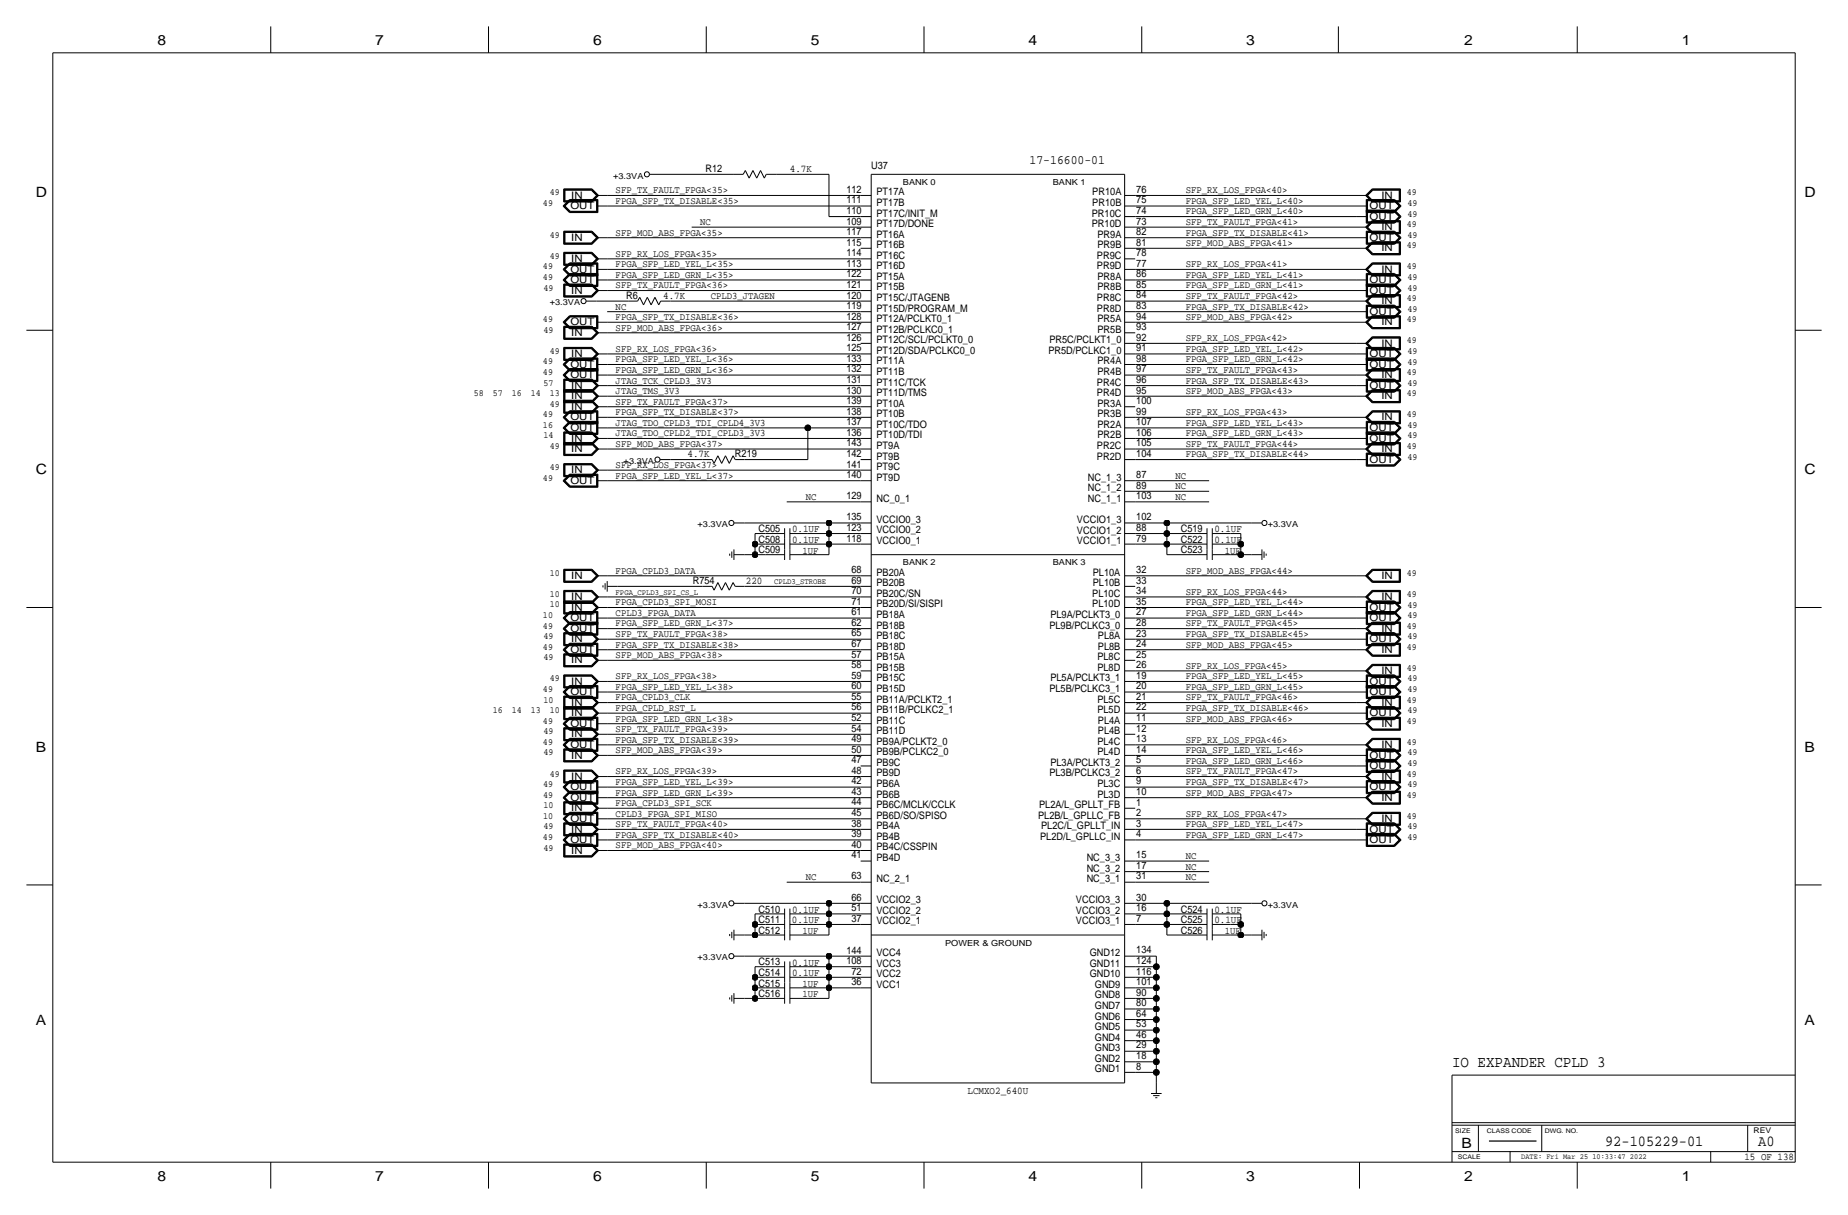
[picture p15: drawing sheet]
<svg xmlns="http://www.w3.org/2000/svg" width="444mm" height="292mm" viewBox="0 0 444 292" stroke-linecap="round" stroke-linejoin="round" font-family="sans-serif">
<defs><g id="words">
<text font-size="3.8" x="349.2" y="256.5">IO EXPANDER CPLD 3</text>
<g font-size="3.7">
<text x="386.1" y="275.6">92-105229-01</text>
<text x="422.9" y="275.6">A0</text>
</g>
<g font-size="3.4">
<text x="37.9" y="10.8">8</text>
<text x="90.3" y="10.8">7</text>
<text x="142.6" y="10.8">6</text>
<text x="195" y="10.8">5</text>
<text x="247.4" y="10.8">4</text>
<text x="299.8" y="10.8">3</text>
<text x="352.2" y="10.8">2</text>
<text x="404.5" y="10.8">1</text>
<text x="8.6" y="47.3">D</text>
<text x="434" y="47.3">D</text>
<text x="8.6" y="114">C</text>
<text x="434" y="114">C</text>
<text x="8.6" y="180.7">B</text>
<text x="434" y="180.7">B</text>
<text x="8.6" y="246.4">A</text>
<text x="434" y="246.4">A</text>
<text x="351.5" y="275.9">B</text>
<text x="37.9" y="283.8">8</text>
<text x="90.3" y="283.8">7</text>
<text x="142.6" y="283.8">6</text>
<text x="195" y="283.8">5</text>
<text x="247.4" y="283.8">4</text>
<text x="299.8" y="283.8">3</text>
<text x="352.1" y="283.8">2</text>
<text x="404.5" y="283.8">1</text>
</g>
<text font-size="3.1" x="247.6" y="39.4">17-16600-01</text>
<g font-size="2.5">
<text x="169.7" y="41.4">R12</text>
<text x="190" y="41.4">4.7K</text>
<text x="209.6" y="40.6">U37</text>
<text x="137.4" y="47.8">IN</text>
<text x="203.6" y="46.4">112</text>
<text x="210.8" y="47">PT17A</text>
<text x="262.7" y="47">PR10A</text>
<text x="273.3" y="46.4">76</text>
<text x="332.3" y="47.8">IN</text>
<text x="137.2" y="50.3">OUT</text>
<text x="203.6" y="51.5">110</text>
<text x="203.6" y="48.9">111</text>
<text x="210.8" y="49.5">PT17B</text>
<text x="210.8" y="52.1">PT17C/INIT_M</text>
<text x="262.6" y="52.1">PR10C</text>
<text x="262.7" y="49.5">PR10B</text>
<text x="273.3" y="54">73</text>
<text x="273.3" y="51.4">74</text>
<text x="273.3" y="48.9">75</text>
<text x="329.4" y="52.8">OUT</text>
<text x="329.4" y="50.3">OUT</text>
<text x="137.4" y="57.9">IN</text>
<text x="203.6" y="54">109</text>
<text x="203.6" y="59.1">115</text>
<text x="203.6" y="56.5">117</text>
<text x="210.8" y="59.7">PT16B</text>
<text x="210.8" y="57.1">PT16A</text>
<text x="210.8" y="54.6">PT17D/DONE</text>
<text x="262.6" y="54.6">PR10D</text>
<text x="264" y="59.7">PR9B</text>
<text x="264" y="57.1">PR9A</text>
<text x="273.3" y="59.1">81</text>
<text x="273.3" y="56.5">82</text>
<text x="329.4" y="57.9">OUT</text>
<text x="332.3" y="55.4">IN</text>
<text x="137.2" y="65.5">OUT</text>
<text x="137.4" y="63">IN</text>
<text x="203.6" y="64.2">113</text>
<text x="203.6" y="61.6">114</text>
<text x="210.8" y="64.8">PT16D</text>
<text x="210.8" y="62.2">PT16C</text>
<text x="263.8" y="64.8">PR9D</text>
<text x="263.8" y="62.2">PR9C</text>
<text x="273.3" y="64.1">77</text>
<text x="273.3" y="61.6">78</text>
<text x="332.3" y="65.5">IN</text>
<text x="332.3" y="60.5">IN</text>
<text x="137.2" y="68.1">OUT</text>
<text x="137.4" y="70.6">IN</text>
<text x="150.6" y="71.8">R6</text>
<text x="159.5" y="71.9">4.7K</text>
<text x="203.6" y="71.8">120</text>
<text x="203.6" y="69.2">121</text>
<text x="203.6" y="66.7">122</text>
<text x="210.8" y="67.3">PT15A</text>
<text x="210.8" y="69.8">PT15B</text>
<text x="264" y="67.3">PR8A</text>
<text x="264" y="69.8">PR8B</text>
<text x="273.3" y="71.8">84</text>
<text x="273.3" y="69.2">85</text>
<text x="273.3" y="66.7">86</text>
<text x="329.4" y="68.1">OUT</text>
<text x="329.4" y="70.6">OUT</text>
<text x="203.6" y="74.3">119</text>
<text x="203.6" y="76.9">128</text>
<text x="210.8" y="74.9">PT15D/PROGRAM_M</text>
<text x="210.8" y="77.5">PT12A/PCLKT0_1</text>
<text x="210.8" y="72.4">PT15C/JTAGENB</text>
<text x="263.8" y="74.9">PR8D</text>
<text x="263.8" y="72.4">PR8C</text>
<text x="264" y="77.5">PR5A</text>
<text x="273.3" y="74.3">83</text>
<text x="273.3" y="76.8">94</text>
<text x="329.4" y="75.7">OUT</text>
<text x="332.3" y="73.2">IN</text>
<text x="137.2" y="78.2">OUT</text>
<text x="137.4" y="80.8">IN</text>
<text x="203.6" y="81.9">126</text>
<text x="203.6" y="79.4">127</text>
<text x="210.8" y="80">PT12B/PCLKC0_1</text>
<text x="210.8" y="82.5">PT12C/SCL/PCLKT0_0</text>
<text x="252.4" y="82.5">PR5C/PCLKT1_0</text>
<text x="264" y="80">PR5B</text>
<text x="273.3" y="81.9">92</text>
<text x="273.3" y="79.4">93</text>
<text x="332.3" y="78.2">IN</text>
<text x="332.3" y="83.3">IN</text>
<text x="137.2" y="88.4">OUT</text>
<text x="137.4" y="85.9">IN</text>
<text x="203.6" y="84.5">125</text>
<text x="203.6" y="89.6">132</text>
<text x="203.6" y="87">133</text>
<text x="210.8" y="87.6">PT11A</text>
<text x="210.8" y="85.1">PT12D/SDA/PCLKC0_0</text>
<text x="252.2" y="85.1">PR5D/PCLKC1_0</text>
<text x="264" y="87.6">PR4A</text>
<text x="273.3" y="84.5">91</text>
<text x="273.3" y="89.5">97</text>
<text x="273.3" y="87">98</text>
<text x="329.4" y="85.9">OUT</text>
<text x="329.4" y="88.4">OUT</text>
<text x="137.2" y="90.9">OUT</text>
<text x="137.4" y="93.5">IN</text>
<text x="203.6" y="94.6">130</text>
<text x="203.6" y="92.1">131</text>
<text x="210.8" y="95.2">PT11D/TMS</text>
<text x="210.8" y="92.7">PT11C/TCK</text>
<text x="210.8" y="90.2">PT11B</text>
<text x="263.8" y="95.2">PR4D</text>
<text x="263.8" y="92.7">PR4C</text>
<text x="264" y="90.2">PR4B</text>
<text x="273.3" y="94.6">95</text>
<text x="273.3" y="92.1">96</text>
<text x="329.4" y="93.5">OUT</text>
<text x="332.3" y="90.9">IN</text>
<text x="137.2" y="101.1">OUT</text>
<text x="137.4" y="96">IN</text>
<text x="137.4" y="98.6">IN</text>
<text x="203.6" y="99.7">138</text>
<text x="203.6" y="97.2">139</text>
<text x="210.8" y="100.3">PT10B</text>
<text x="210.8" y="97.8">PT10A</text>
<text x="264" y="97.8">PR3A</text>
<text x="264" y="100.3">PR3B</text>
<text x="273.3" y="99.7">99</text>
<text x="273.3" y="97.2">100</text>
<text x="332.3" y="96">IN</text>
<text x="332.3" y="101.1">IN</text>
<text x="137.2" y="103.6">OUT</text>
<text x="137.4" y="106.2">IN</text>
<text x="203.6" y="104.8">136</text>
<text x="203.6" y="102.2">137</text>
<text x="203.6" y="107.3">143</text>
<text x="210.8" y="105.4">PT10D/TDI</text>
<text x="210.8" y="102.9">PT10C/TDO</text>
<text x="210.8" y="107.9">PT9A</text>
<text x="263.8" y="108">PR2C</text>
<text x="264" y="102.9">PR2A</text>
<text x="264" y="105.4">PR2B</text>
<text x="273.3" y="107.3">105</text>
<text x="273.3" y="104.8">106</text>
<text x="273.3" y="102.2">107</text>
<text x="329.4" y="106.2">OUT</text>
<text x="329.4" y="103.6">OUT</text>
<text x="137.4" y="108.7">IN</text>
<text x="137.4" y="113.8">IN</text>
<text x="165.4" y="110">4.7K</text>
<text x="176.8" y="109.9">R219</text>
<text x="203.6" y="112.4">141</text>
<text x="203.6" y="109.9">142</text>
<text x="210.8" y="113">PT9C</text>
<text x="210.8" y="110.5">PT9B</text>
<text x="263.8" y="110.5">PR2D</text>
<text x="273.3" y="109.9">104</text>
<text x="329.4" y="111.3">OUT</text>
<text x="332.3" y="108.7">IN</text>
<text x="137.2" y="116.3">OUT</text>
<text x="203.6" y="114.9">140</text>
<text x="203.6" y="120">129</text>
<text x="210.8" y="115.6">PT9D</text>
<text x="261.6" y="115.6">NC_1_3</text>
<text x="261.6" y="118.1">NC_1_2</text>
<text x="273.3" y="114.9">87</text>
<text x="273.3" y="117.4">89</text>
<text x="273.3" y="120">103</text>
<text x="203.6" y="125.1">135</text>
<text x="210.8" y="120.6">NC_0_1</text>
<text x="210.8" y="125.7">VCCIO0_3</text>
<text x="259" y="125.7">VCCIO1_3</text>
<text x="261.6" y="120.6">NC_1_1</text>
<text x="273.3" y="125.1">102</text>
<text x="182.4" y="128">C505</text>
<text x="182.4" y="130.5">C508</text>
<text x="190.5" y="128">0.1UF</text>
<text x="190.5" y="130.6">0.1UF</text>
<text x="203.6" y="127.7">123</text>
<text x="203.6" y="130.2">118</text>
<text x="210.8" y="128.3">VCCIO0_2</text>
<text x="210.8" y="130.8">VCCIO0_1</text>
<text x="259" y="130.8">VCCIO1_1</text>
<text x="259" y="128.3">VCCIO1_2</text>
<text x="273.3" y="127.7">88</text>
<text x="273.3" y="130.2">79</text>
<text x="284" y="128">C519</text>
<text x="284" y="130.5">C522</text>
<text x="292.1" y="130.6">0.1UF</text>
<text x="292.1" y="128">0.1UF</text>
<text x="182.4" y="133">C509</text>
<text x="204.8" y="137.8">68</text>
<text x="273.3" y="137.8">32</text>
<text x="284" y="133">C523</text>
<text x="137.4" y="139.2">IN</text>
<text x="166.6" y="140.4">R754</text>
<text x="179.4" y="140.5">220</text>
<text x="204.8" y="142.9">70</text>
<text x="204.8" y="140.3">69</text>
<text x="210.8" y="138.4">PB20A</text>
<text x="210.8" y="141">PB20B</text>
<text x="210.8" y="143.5">PB20C/SN</text>
<text x="262.7" y="143.5">PL10C</text>
<text x="262.9" y="141">PL10B</text>
<text x="262.9" y="138.4">PL10A</text>
<text x="273.3" y="142.9">34</text>
<text x="273.3" y="140.3">33</text>
<text x="332.3" y="139.2">IN</text>
<text x="137.2" y="149.4">OUT</text>
<text x="137.4" y="144.3">IN</text>
<text x="137.4" y="146.8">IN</text>
<text x="204.8" y="145.4">71</text>
<text x="204.8" y="147.9">61</text>
<text x="210.8" y="148.6">PB18A</text>
<text x="210.8" y="146">PB20D/SI/SISPI</text>
<text x="252.6" y="148.6">PL9A/PCLKT3_0</text>
<text x="262.7" y="146">PL10D</text>
<text x="273.3" y="145.4">35</text>
<text x="273.3" y="148">27</text>
<text x="329.4" y="146.8">OUT</text>
<text x="329.4" y="149.4">OUT</text>
<text x="332.3" y="144.3">IN</text>
<text x="137.2" y="151.9">OUT</text>
<text x="137.4" y="154.4">IN</text>
<text x="204.8" y="155.6">67</text>
<text x="204.8" y="153">65</text>
<text x="204.8" y="150.5">62</text>
<text x="210.8" y="153.7">PB18C</text>
<text x="210.8" y="151.1">PB18B</text>
<text x="252.4" y="151.1">PL9B/PCLKC3_0</text>
<text x="264.1" y="153.7">PL8A</text>
<text x="273.3" y="150.5">28</text>
<text x="273.3" y="155.6">24</text>
<text x="273.3" y="153">23</text>
<text x="329.4" y="154.4">OUT</text>
<text x="332.3" y="151.9">IN</text>
<text x="137.2" y="157">OUT</text>
<text x="137.4" y="159.5">IN</text>
<text x="204.8" y="160.6">58</text>
<text x="204.8" y="158.1">57</text>
<text x="210.8" y="161.3">PB15B</text>
<text x="210.8" y="158.7">PB15A</text>
<text x="210.8" y="156.2">PB18D</text>
<text x="264" y="161.3">PL8D</text>
<text x="264" y="158.7">PL8C</text>
<text x="264.1" y="156.2">PL8B</text>
<text x="273.3" y="160.7">26</text>
<text x="273.3" y="158.1">25</text>
<text x="332.3" y="157">IN</text>
<text x="137.2" y="167.1">OUT</text>
<text x="137.4" y="164.6">IN</text>
<text x="204.8" y="165.7">60</text>
<text x="204.8" y="163.2">59</text>
<text x="210.8" y="166.4">PB15D</text>
<text x="210.8" y="163.8">PB15C</text>
<text x="252.4" y="166.4">PL5B/PCLKC3_1</text>
<text x="252.6" y="163.8">PL5A/PCLKT3_1</text>
<text x="273.3" y="165.7">20</text>
<text x="273.3" y="163.2">19</text>
<text x="329.4" y="164.6">OUT</text>
<text x="329.4" y="167.1">OUT</text>
<text x="332.3" y="162.1">IN</text>
<text x="137.4" y="169.7">IN</text>
<text x="137.4" y="172.2">IN</text>
<text x="204.8" y="173.3">52</text>
<text x="204.8" y="170.8">56</text>
<text x="204.8" y="168.3">55</text>
<text x="210.8" y="168.9">PB11A/PCLKT2_1</text>
<text x="210.8" y="174">PB11C</text>
<text x="210.8" y="171.4">PB11B/PCLKC2_1</text>
<text x="264" y="168.9">PL5C</text>
<text x="264" y="171.4">PL5D</text>
<text x="264.1" y="174">PL4A</text>
<text x="273.3" y="170.8">22</text>
<text x="273.3" y="168.3">21</text>
<text x="273.3" y="173.3">11</text>
<text x="329.4" y="172.2">OUT</text>
<text x="332.3" y="169.7">IN</text>
<text x="137.2" y="174.8">OUT</text>
<text x="137.2" y="179.8">OUT</text>
<text x="137.4" y="177.3">IN</text>
<text x="204.8" y="175.9">54</text>
<text x="204.8" y="178.4">49</text>
<text x="210.8" y="179.1">PB9A/PCLKT2_0</text>
<text x="210.8" y="176.5">PB11D</text>
<text x="264" y="179.1">PL4C</text>
<text x="264.1" y="176.5">PL4B</text>
<text x="273.3" y="178.4">13</text>
<text x="273.3" y="175.9">12</text>
<text x="332.3" y="174.8">IN</text>
<text x="332.3" y="179.8">IN</text>
<text x="137.4" y="182.4">IN</text>
<text x="204.8" y="183.5">47</text>
<text x="204.8" y="180.9">50</text>
<text x="210.8" y="184.1">PB9C</text>
<text x="210.8" y="181.6">PB9B/PCLKC2_0</text>
<text x="252.6" y="184.1">PL3A/PCLKT3_2</text>
<text x="264" y="181.6">PL4D</text>
<text x="273.3" y="181">14</text>
<text x="273.3" y="183.5">5</text>
<text x="329.4" y="184.9">OUT</text>
<text x="329.4" y="182.4">OUT</text>
<text x="137.2" y="190">OUT</text>
<text x="137.4" y="187.5">IN</text>
<text x="204.8" y="186">48</text>
<text x="204.8" y="191.1">43</text>
<text x="204.8" y="188.6">42</text>
<text x="210.8" y="189.2">PB6A</text>
<text x="210.8" y="186.7">PB9D</text>
<text x="210.8" y="191.8">PB6B</text>
<text x="252.4" y="186.7">PL3B/PCLKC3_2</text>
<text x="264" y="191.8">PL3D</text>
<text x="264" y="189.2">PL3C</text>
<text x="273.3" y="191.1">10</text>
<text x="273.3" y="188.6">9</text>
<text x="273.3" y="186">6</text>
<text x="329.4" y="190">OUT</text>
<text x="332.3" y="187.5">IN</text>
<text x="137.2" y="192.5">OUT</text>
<text x="137.2" y="197.6">OUT</text>
<text x="137.4" y="195.1">IN</text>
<text x="204.8" y="196.2">45</text>
<text x="204.8" y="193.6">44</text>
<text x="210.8" y="194.3">PB6C/MCLK/CCLK</text>
<text x="210.8" y="196.8">PB6D/SO/SPISO</text>
<text x="249.7" y="196.8">PL2B/L_GPLLC_FB</text>
<text x="249.9" y="194.3">PL2A/L_GPLLT_FB</text>
<text x="273.3" y="196.2">2</text>
<text x="273.3" y="193.7">1</text>
<text x="332.3" y="197.6">IN</text>
<text x="332.3" y="192.5">IN</text>
<text x="137.2" y="202.7">OUT</text>
<text x="137.4" y="200.2">IN</text>
<text x="204.8" y="203.8">40</text>
<text x="204.8" y="201.3">39</text>
<text x="204.8" y="198.7">38</text>
<text x="210.8" y="201.9">PB4B</text>
<text x="210.8" y="199.4">PB4A</text>
<text x="250.2" y="201.9">PL2D/L_GPLLC_IN</text>
<text x="250.4" y="199.4">PL2C/L_GPLLT_IN</text>
<text x="273.3" y="201.3">4</text>
<text x="273.3" y="198.7">3</text>
<text x="329.4" y="200.2">OUT</text>
<text x="329.4" y="202.7">OUT</text>
<text x="137.4" y="205.2">IN</text>
<text x="204.8" y="206.3">41</text>
<text x="210.8" y="207">PB4D</text>
<text x="210.8" y="204.5">PB4C/CSSPIN</text>
<text x="261.4" y="209.5">NC_3_2</text>
<text x="261.4" y="207">NC_3_3</text>
<text x="273.3" y="206.3">15</text>
<text x="273.3" y="208.9">17</text>
<text x="204.8" y="211.4">63</text>
<text x="210.8" y="212.1">NC_2_1</text>
<text x="261.4" y="212.1">NC_3_1</text>
<text x="273.3" y="211.4">31</text>
<text x="182.4" y="219.4">C510</text>
<text x="182.4" y="222">C511</text>
<text x="190.5" y="222">0.1UF</text>
<text x="190.5" y="219.5">0.1UF</text>
<text x="204.8" y="216.6">66</text>
<text x="204.8" y="219.1">51</text>
<text x="204.8" y="221.6">37</text>
<text x="210.8" y="219.7">VCCIO2_2</text>
<text x="210.8" y="217.2">VCCIO2_3</text>
<text x="258.8" y="219.7">VCCIO3_2</text>
<text x="258.8" y="217.2">VCCIO3_3</text>
<text x="273.3" y="216.6">30</text>
<text x="273.3" y="219.1">16</text>
<text x="273.3" y="221.6">7</text>
<text x="284" y="219.4">C524</text>
<text x="284" y="221.9">C525</text>
<text x="292.1" y="222">0.1UF</text>
<text x="292.1" y="219.5">0.1UF</text>
<text x="182.4" y="224.5">C512</text>
<text x="210.8" y="222.2">VCCIO2_1</text>
<text x="258.8" y="222.2">VCCIO3_1</text>
<text x="284" y="224.5">C526</text>
<text x="182.4" y="232.1">C513</text>
<text x="190.5" y="232.2">0.1UF</text>
<text x="203.6" y="229.3">144</text>
<text x="203.6" y="231.8">108</text>
<text x="210.8" y="229.9">VCC4</text>
<text x="210.8" y="232.4">VCC3</text>
<text x="262.1" y="229.9">GND12</text>
<text x="262.1" y="232.4">GND11</text>
<text x="273.3" y="229.2">134</text>
<text x="273.3" y="231.7">124</text>
<text x="182.4" y="234.7">C514</text>
<text x="182.4" y="237.2">C515</text>
<text x="182.4" y="239.7">C516</text>
<text x="190.5" y="234.7">0.1UF</text>
<text x="204.8" y="234.3">72</text>
<text x="204.8" y="236.9">36</text>
<text x="210.8" y="235">VCC2</text>
<text x="210.8" y="237.5">VCC1</text>
<text x="262.1" y="234.9">GND10</text>
<text x="263.3" y="237.5">GND9</text>
<text x="273.3" y="234.3">116</text>
<text x="273.3" y="236.8">101</text>
<text x="273.3" y="239.4">90</text>
<text x="263.3" y="245.1">GND6</text>
<text x="263.3" y="240">GND8</text>
<text x="263.3" y="242.6">GND7</text>
<text x="273.3" y="241.9">80</text>
<text x="273.3" y="244.4">64</text>
<text x="263.3" y="247.6">GND5</text>
<text x="263.3" y="250.2">GND4</text>
<text x="273.3" y="247">53</text>
<text x="273.3" y="249.5">46</text>
<text x="263.3" y="252.7">GND3</text>
<text x="263.3" y="255.3">GND2</text>
<text x="263.3" y="257.8">GND1</text>
<text x="273.3" y="252.1">29</text>
<text x="273.3" y="254.6">18</text>
<text x="273.3" y="257.2">8</text>
<text x="232.7" y="262.9">LCMXO2_640U</text>
<text x="419.6" y="278.9">15 OF 138</text>
</g>
<g font-size="2.4">
<text x="148.1" y="46.5">SFP_TX_FAULT_FPGA&lt;35&gt;</text>
<text x="285.2" y="46.5">SFP_RX_LOS_FPGA&lt;40&gt;</text>
<text x="148.1" y="49">FPGA_SFP_TX_DISABLE&lt;35&gt;</text>
<text x="285.2" y="51.6">FPGA_SFP_LED_GRN_L&lt;40&gt;</text>
<text x="285.2" y="49">FPGA_SFP_LED_YEL_L&lt;40&gt;</text>
<text x="148.1" y="56.6">SFP_MOD_ABS_FPGA&lt;35&gt;</text>
<text x="168.4" y="54.1">NC</text>
<text x="285.2" y="59.2">SFP_MOD_ABS_FPGA&lt;41&gt;</text>
<text x="285.2" y="54.1">SFP_TX_FAULT_FPGA&lt;41&gt;</text>
<text x="285.2" y="56.6">FPGA_SFP_TX_DISABLE&lt;41&gt;</text>
<text x="148.1" y="64.3">FPGA_SFP_LED_YEL_L&lt;35&gt;</text>
<text x="148.1" y="61.7">SFP_RX_LOS_FPGA&lt;35&gt;</text>
<text x="285.2" y="64.3">SFP_RX_LOS_FPGA&lt;41&gt;</text>
<text x="148.1" y="69.3">SFP_TX_FAULT_FPGA&lt;36&gt;</text>
<text x="148.1" y="66.8">FPGA_SFP_LED_GRN_L&lt;35&gt;</text>
<text x="170.9" y="71.9">CPLD3_JTAGEN</text>
<text x="285.2" y="69.3">FPGA_SFP_LED_GRN_L&lt;41&gt;</text>
<text x="285.2" y="71.9">SFP_TX_FAULT_FPGA&lt;42&gt;</text>
<text x="285.2" y="66.8">FPGA_SFP_LED_YEL_L&lt;41&gt;</text>
<text x="148.1" y="74.4">NC</text>
<text x="148.1" y="77">FPGA_SFP_TX_DISABLE&lt;36&gt;</text>
<text x="285.2" y="77">SFP_MOD_ABS_FPGA&lt;42&gt;</text>
<text x="285.2" y="74.4">FPGA_SFP_TX_DISABLE&lt;42&gt;</text>
<text x="148.1" y="79.5">SFP_MOD_ABS_FPGA&lt;36&gt;</text>
<text x="285.2" y="82">SFP_RX_LOS_FPGA&lt;42&gt;</text>
<text x="148.1" y="84.6">SFP_RX_LOS_FPGA&lt;36&gt;</text>
<text x="148.1" y="89.7">FPGA_SFP_LED_GRN_L&lt;36&gt;</text>
<text x="148.1" y="87.1">FPGA_SFP_LED_YEL_L&lt;36&gt;</text>
<text x="285.2" y="84.6">FPGA_SFP_LED_YEL_L&lt;42&gt;</text>
<text x="285.2" y="87.1">FPGA_SFP_LED_GRN_L&lt;42&gt;</text>
<text x="285.2" y="89.7">SFP_TX_FAULT_FPGA&lt;43&gt;</text>
<text x="148.1" y="94.7">JTAG_TMS_3V3</text>
<text x="148.1" y="92.2">JTAG_TCK_CPLD3_3V3</text>
<text x="285.2" y="92.2">FPGA_SFP_TX_DISABLE&lt;43&gt;</text>
<text x="285.2" y="94.7">SFP_MOD_ABS_FPGA&lt;43&gt;</text>
<text x="148.1" y="99.8">FPGA_SFP_TX_DISABLE&lt;37&gt;</text>
<text x="148.1" y="97.3">SFP_TX_FAULT_FPGA&lt;37&gt;</text>
<text x="285.2" y="99.8">SFP_RX_LOS_FPGA&lt;43&gt;</text>
<text x="148.1" y="104.9">JTAG_TDO_CPLD2_TDI_CPLD3_3V3</text>
<text x="148.1" y="102.4">JTAG_TDO_CPLD3_TDI_CPLD4_3V3</text>
<text x="148.1" y="107.4">SFP_MOD_ABS_FPGA&lt;37&gt;</text>
<text x="285.2" y="102.4">FPGA_SFP_LED_YEL_L&lt;43&gt;</text>
<text x="285.2" y="104.9">FPGA_SFP_LED_GRN_L&lt;43&gt;</text>
<text x="285.2" y="107.4">SFP_TX_FAULT_FPGA&lt;44&gt;</text>
<text x="148.1" y="112.5">SFP_RX_LOS_FPGA&lt;37&gt;</text>
<text x="285.2" y="110">FPGA_SFP_TX_DISABLE&lt;44&gt;</text>
<text x="148.1" y="115.1">FPGA_SFP_LED_YEL_L&lt;37&gt;</text>
<text x="282.7" y="117.6">NC</text>
<text x="282.7" y="115.1">NC</text>
<text x="193.8" y="120.1">NC</text>
<text x="282.7" y="120.1">NC</text>
<text x="148.1" y="137.9">FPGA_CPLD3_DATA</text>
<text x="193" y="133.1">1UF</text>
<text x="285.2" y="137.9">SFP_MOD_ABS_FPGA&lt;44&gt;</text>
<text x="294.6" y="133.1">1UF</text>
<text x="285.2" y="143">SFP_RX_LOS_FPGA&lt;44&gt;</text>
<text x="148.1" y="145.5">FPGA_CPLD3_SPI_MOSI</text>
<text x="148.1" y="148.1">CPLD3_FPGA_DATA</text>
<text x="285.2" y="145.5">FPGA_SFP_LED_YEL_L&lt;44&gt;</text>
<text x="285.2" y="148.1">FPGA_SFP_LED_GRN_L&lt;44&gt;</text>
<text x="148.1" y="155.7">FPGA_SFP_TX_DISABLE&lt;38&gt;</text>
<text x="148.1" y="150.6">FPGA_SFP_LED_GRN_L&lt;37&gt;</text>
<text x="148.1" y="153.2">SFP_TX_FAULT_FPGA&lt;38&gt;</text>
<text x="285.2" y="150.6">SFP_TX_FAULT_FPGA&lt;45&gt;</text>
<text x="285.2" y="153.2">FPGA_SFP_TX_DISABLE&lt;45&gt;</text>
<text x="285.2" y="155.7">SFP_MOD_ABS_FPGA&lt;45&gt;</text>
<text x="148.1" y="158.2">SFP_MOD_ABS_FPGA&lt;38&gt;</text>
<text x="285.2" y="160.8">SFP_RX_LOS_FPGA&lt;45&gt;</text>
<text x="148.1" y="165.9">FPGA_SFP_LED_YEL_L&lt;38&gt;</text>
<text x="148.1" y="163.3">SFP_RX_LOS_FPGA&lt;38&gt;</text>
<text x="285.2" y="165.9">FPGA_SFP_LED_GRN_L&lt;45&gt;</text>
<text x="285.2" y="163.3">FPGA_SFP_LED_YEL_L&lt;45&gt;</text>
<text x="148.1" y="168.4">FPGA_CPLD3_CLK</text>
<text x="148.1" y="173.5">FPGA_SFP_LED_GRN_L&lt;38&gt;</text>
<text x="148.1" y="170.9">FPGA_CPLD_RST_L</text>
<text x="285.2" y="170.9">FPGA_SFP_TX_DISABLE&lt;46&gt;</text>
<text x="285.2" y="173.5">SFP_MOD_ABS_FPGA&lt;46&gt;</text>
<text x="285.2" y="168.4">SFP_TX_FAULT_FPGA&lt;46&gt;</text>
<text x="148.1" y="178.6">FPGA_SFP_TX_DISABLE&lt;39&gt;</text>
<text x="148.1" y="176">SFP_TX_FAULT_FPGA&lt;39&gt;</text>
<text x="285.2" y="178.6">SFP_RX_LOS_FPGA&lt;46&gt;</text>
<text x="148.1" y="181.1">SFP_MOD_ABS_FPGA&lt;39&gt;</text>
<text x="285.2" y="183.6">FPGA_SFP_LED_GRN_L&lt;46&gt;</text>
<text x="285.2" y="181.1">FPGA_SFP_LED_YEL_L&lt;46&gt;</text>
<text x="148.1" y="188.7">FPGA_SFP_LED_YEL_L&lt;39&gt;</text>
<text x="148.1" y="186.2">SFP_RX_LOS_FPGA&lt;39&gt;</text>
<text x="148.1" y="191.3">FPGA_SFP_LED_GRN_L&lt;39&gt;</text>
<text x="285.2" y="191.3">SFP_MOD_ABS_FPGA&lt;47&gt;</text>
<text x="285.2" y="188.7">FPGA_SFP_TX_DISABLE&lt;47&gt;</text>
<text x="285.2" y="186.2">SFP_TX_FAULT_FPGA&lt;47&gt;</text>
<text x="148.1" y="196.3">CPLD3_FPGA_SPI_MISO</text>
<text x="148.1" y="193.8">FPGA_CPLD3_SPI_SCK</text>
<text x="285.2" y="196.3">SFP_RX_LOS_FPGA&lt;47&gt;</text>
<text x="148.1" y="204">SFP_MOD_ABS_FPGA&lt;40&gt;</text>
<text x="148.1" y="201.4">FPGA_SFP_TX_DISABLE&lt;40&gt;</text>
<text x="148.1" y="198.9">SFP_TX_FAULT_FPGA&lt;40&gt;</text>
<text x="285.2" y="198.9">FPGA_SFP_LED_YEL_L&lt;47&gt;</text>
<text x="285.2" y="201.4">FPGA_SFP_LED_GRN_L&lt;47&gt;</text>
<text x="285.2" y="206.5">NC</text>
<text x="285.2" y="209">NC</text>
<text x="193.8" y="211.6">NC</text>
<text x="285.2" y="211.6">NC</text>
<text x="193" y="224.5">1UF</text>
<text x="294.6" y="224.5">1UF</text>
<text x="193" y="237.2">1UF</text>
<text x="193" y="239.8">1UF</text>
</g>
<g font-size="2.3">
<text x="132.3" y="47">49</text>
<text x="338.4" y="47">49</text>
<text x="130.6" y="49.5">49</text>
<text x="338.5" y="52.1">49</text>
<text x="338.5" y="49.5">49</text>
<text x="132.3" y="57.2">49</text>
<text x="338.4" y="54.6">49</text>
<text x="338.4" y="59.7">49</text>
<text x="338.5" y="57.2">49</text>
<text x="130.6" y="64.8">49</text>
<text x="132.3" y="62.2">49</text>
<text x="338.4" y="64.8">49</text>
<text x="130.6" y="67.3">49</text>
<text x="130.8" y="69.8">49</text>
<text x="338.5" y="67.3">49</text>
<text x="338.5" y="69.9">49</text>
<text x="130.6" y="77.5">49</text>
<text x="338.4" y="77.5">49</text>
<text x="338.4" y="72.4">49</text>
<text x="338.5" y="74.9">49</text>
<text x="130.8" y="80">49</text>
<text x="338.4" y="82.6">49</text>
<text x="130.6" y="87.6">49</text>
<text x="132.3" y="85.1">49</text>
<text x="338.5" y="87.6">49</text>
<text x="338.5" y="85.1">49</text>
<text x="114" y="95.3">58</text>
<text x="118.6" y="95.3">57</text>
<text x="123.1" y="95.3">16</text>
<text x="127.7" y="95.3">14</text>
<text x="130.6" y="90.2">49</text>
<text x="130.8" y="92.7">57</text>
<text x="132.3" y="95.3">13</text>
<text x="338.4" y="95.2">49</text>
<text x="338.4" y="90.2">49</text>
<text x="338.5" y="92.7">49</text>
<text x="130.6" y="100.3">49</text>
<text x="132.3" y="97.8">49</text>
<text x="338.4" y="100.3">49</text>
<text x="130.6" y="102.9">16</text>
<text x="130.8" y="105.4">14</text>
<text x="132.3" y="108">49</text>
<text x="338.4" y="107.9">49</text>
<text x="338.5" y="105.4">49</text>
<text x="338.5" y="102.9">49</text>
<text x="132.3" y="113">49</text>
<text x="338.5" y="110.5">49</text>
<text x="130.6" y="115.6">49</text>
<text x="132.3" y="138.4">10</text>
<text x="132.3" y="143.5">10</text>
<text x="338.4" y="143.5">49</text>
<text x="338.4" y="138.4">49</text>
<text x="130.6" y="148.6">10</text>
<text x="132.3" y="146">10</text>
<text x="338.5" y="146">49</text>
<text x="338.5" y="148.6">49</text>
<text x="130.6" y="151.1">49</text>
<text x="130.8" y="153.7">49</text>
<text x="338.4" y="151.1">49</text>
<text x="338.5" y="153.7">49</text>
<text x="130.6" y="156.2">49</text>
<text x="130.8" y="158.7">49</text>
<text x="338.4" y="156.2">49</text>
<text x="338.4" y="161.3">49</text>
<text x="130.6" y="166.4">49</text>
<text x="132.3" y="163.8">49</text>
<text x="338.5" y="163.8">49</text>
<text x="338.5" y="166.4">49</text>
<text x="118.6" y="171.4">16</text>
<text x="123.1" y="171.4">14</text>
<text x="127.7" y="171.4">13</text>
<text x="130.6" y="174">49</text>
<text x="130.8" y="168.9">10</text>
<text x="132.3" y="171.4">10</text>
<text x="338.4" y="168.9">49</text>
<text x="338.4" y="174">49</text>
<text x="338.5" y="171.5">49</text>
<text x="130.6" y="179.1">49</text>
<text x="130.8" y="176.5">49</text>
<text x="338.4" y="179.1">49</text>
<text x="130.8" y="181.6">49</text>
<text x="338.5" y="184.2">49</text>
<text x="338.5" y="181.6">49</text>
<text x="130.6" y="191.8">49</text>
<text x="130.6" y="189.2">49</text>
<text x="132.3" y="186.7">49</text>
<text x="338.4" y="186.7">49</text>
<text x="338.4" y="191.8">49</text>
<text x="338.5" y="189.2">49</text>
<text x="130.6" y="196.8">10</text>
<text x="130.8" y="194.3">10</text>
<text x="338.4" y="196.9">49</text>
<text x="130.6" y="201.9">49</text>
<text x="130.8" y="199.4">49</text>
<text x="338.5" y="199.4">49</text>
<text x="338.5" y="201.9">49</text>
<text x="130.8" y="204.5">49</text>
</g>
<g font-size="2">
<text x="147.5" y="42.9">+3.3VA</text>
<text x="217.2" y="44.4">BANK 0</text>
<text x="253.2" y="44.4">BANK 1</text>
<text x="132.2" y="73.4">+3.3VA</text>
<text x="150" y="111.5">+3.3VA</text>
<text x="167.8" y="126.7">+3.3VA</text>
<text x="305" y="126.7">+3.3VA</text>
<text x="217.2" y="135.9">BANK 2</text>
<text x="253.2" y="135.9">BANK 3</text>
<text x="148.1" y="143">FPGA_CPLD3_SPI_CS_L</text>
<text x="186.2" y="140.5">CPLD3_STROBE</text>
<text x="167.8" y="218.2">+3.3VA</text>
<text x="305" y="218.2">+3.3VA</text>
<text x="227.3" y="227.3">POWER &amp; GROUND</text>
<text x="167.8" y="230.9">+3.3VA</text>
</g>
<g font-size="1.9">
<text x="421.8" y="272.3">REV</text>
<text x="365.9" y="278.7">DATE: Fri Mar 25 10:33:47 2022</text>
</g>
<g font-size="1.5">
<text x="350" y="272.3">SIZE</text>
<text x="357.6" y="272.3">CLASS CODE</text>
<text x="371.6" y="272.3">DWG. NO.</text>
<text x="350.7" y="278.7">SCALE</text>
</g>
</g></defs>
<g fill="none" stroke="#000" stroke-width=".24">
<path d="M12.7 12.7h419.1zM12.7 12.7v266.7zM65.1 6.3v6.4zM117.5 6.3v6.4zM169.9 6.3v6.4zM222.2 6.3v6.4zM274.6 6.3v6.4zM321.9 6.3v6.4zM379.4 6.3v6.4zM431.8 12.7v266.7zM135.4 49.5l1.6-1.5zM135.4 49.5l1.6 1.6z"/>
<path d="M135.6 45.4h6.8zM135.6 55.6h6.8zM135.6 49.5l1.5 1.5zM135.6 49.5l1.5-1.4zM135.6 45.4v3.2zM135.6 48.6h6.8zM135.6 55.6v3.1zM135.6 58.7h6.8zM135.7 45.5v3zM135.7 48.5h6.6zM135.7 55.7v2.9zM135.7 58.6h6.6z"/>
<path d="M135.7 45.5h6.6zM135.7 55.7h6.6zM135.7 49.5l1.4-1.3zM135.7 49.5l1.4 1.4zM135.8 45.6v2.8zM135.8 48.4h6.5zM135.8 55.8v2.7zM135.8 58.5h6.5zM135.8 45.6h6.5zM135.8 55.8h6.5zM135.9 49.5l1.3 1.3zM135.9 49.5l1.3-1.2z"/>
<path d="M135.9 45.7h6.3zM135.9 45.7v2.6zM135.9 48.3h6.3zM135.9 55.9h6.3zM135.9 55.9v2.5zM135.9 58.4h6.3zM137 51.1h6.8zM137 48h6.8zM137.1 48.1h6.6zM137.1 51h6.6zM137.1 48.2h6.5zM137.1 50.9h6.5z"/>
<path d="M137.2 48.3h6.3zM137.2 50.8h6.3zM142.2 45.7l1.3 1.3zM142.2 55.9l1.3 1.2zM142.2 48.3l1.3-1.3zM142.2 58.4l1.3-1.3zM142.3 48.4l1.4-1.4zM142.3 58.5l1.4-1.3zM142.3 45.6l1.4 1.4zM142.3 55.8l1.4 1.3zM142.3 45.5l1.5 1.5zM142.3 55.7l1.5 1.4z"/>
<path d="M142.3 48.5l1.5-1.5zM142.3 58.6l1.5-1.4zM142.4 48.6l1.6-1.6zM142.4 58.7l1.6-1.6zM142.4 45.4l1.6 1.6zM142.4 55.6l1.6 1.5zM143.5 48.3v2.5zM143.5 49.5h2.5zM143.5 47h2.5zM143.5 57.1h2.5zM143.6 48.2v2.7zM143.7 48.1v2.9z"/>
<path d="M143.8 48v3.1zM146 57.1h61zM146 49.5h61zM146 47h61zM156.2 41.9h2.5zM158.7 41.9h17.8zM166.4 54.6h40.6zM176.5 41.9h2.3zM179.3 41l-.5 .9zM179.3 41l.9 1.8zM181.1 41l.9 1.8zM181.1 41l-.9 1.8z"/>
<path d="M182.9 41l.9 1.8zM182.9 41l-.9 1.8zM184.3 41.9l-.5 .9zM184.3 41.9h2.4zM186.7 41.9h12.7zM199.4 41.9v10.2zM199.4 52.1h7.6zM207 47h2.5zM207 49.5h2.5zM207 59.7h2.5zM207 57.1h2.5zM207 54.6h2.5z"/>
<path d="M207 52.1h2.5zM209.5 41.9v218.4zM209.5 41.9h61zM270.5 41.9v218.4zM270.5 52.1h2.5zM270.5 47h2.5zM270.5 59.7h2.5zM270.5 57.1h2.5zM270.5 54.6h2.5zM270.5 49.5h2.5zM273.1 57.1h53.3zM273.1 47h53.3z"/>
<path d="M273.1 49.5h53.3zM273.1 52.1h53.3zM273.1 54.6h53.3zM273.1 59.7h53.3zM326.4 54.6h2.5zM326.4 52.1h2.5zM326.4 49.5h2.5zM326.4 47h2.5zM326.4 57.1h2.5zM326.4 59.7h2.5zM328.5 54.6l1.5 1.6zM328.5 47l1.5 1.6z"/>
<path d="M328.5 59.7l1.5 1.6zM328.5 54.6l1.5-1.6zM328.5 47l1.5-1.6zM328.5 59.7l1.5-1.6zM328.6 50.5h6.8zM328.6 48h6.8zM328.6 55.6h6.8zM328.6 54.6l1.5 1.5zM328.6 47l1.5 1.5zM328.6 59.7l1.5 1.5zM328.6 54.6l1.5-1.5zM328.6 53.6h6.8z"/>
<path d="M328.6 50.5v3.1zM328.6 51.1h6.8zM328.6 48v3.1zM328.6 47l1.5-1.5zM328.6 58.7h6.8zM328.6 55.6v3.1zM328.6 59.7l1.5-1.5zM328.7 50.6v2.9zM328.7 53.5h6.7zM328.7 48.1v2.9zM328.7 51h6.7zM328.7 55.7v2.9z"/>
<path d="M328.7 58.6h6.7zM328.7 50.6h6.7zM328.7 48.1h6.7zM328.7 55.7h6.7zM328.8 54.6l1.3-1.4zM328.8 47l1.3-1.4zM328.8 59.7l1.3-1.4zM328.8 54.6l1.3 1.4zM328.8 47l1.3 1.4zM328.8 59.7l1.3 1.4zM328.8 50.7v2.7zM328.8 53.4h6.5z"/>
<path d="M328.8 48.2v2.7zM328.8 50.9h6.5zM328.8 55.8v2.7zM328.8 58.5h6.5zM328.8 50.7h6.5zM328.8 48.2h6.5zM328.8 55.8h6.5zM328.9 54.6l1.3 1.3zM328.9 47l1.3 1.3zM328.9 59.7l1.3 1.3zM328.9 54.6l1.3-1.3zM328.9 50.8h6.4z"/>
<path d="M328.9 50.8v2.5zM328.9 53.3h6.4zM328.9 48.3h6.4zM328.9 48.3v2.5zM328.9 47l1.3-1.3zM328.9 55.9h6.4zM328.9 55.9v2.5zM328.9 58.4h6.4zM330 53h6.9zM330 45.4h6.9zM330 58.1h6.9zM330 56.2h6.9z"/>
<path d="M330 48.6h6.9zM330.1 53.1h6.7zM330.1 45.5h6.7zM330.1 58.2h6.7zM330.1 56.1h6.7zM330.1 48.5h6.7zM330.1 53.2h6.6zM330.1 45.6h6.6zM330.1 58.3h6.6zM330.1 56h6.6zM330.1 48.4h6.6zM330.2 55.9h6.3z"/>
<path d="M330.2 48.3h6.3zM330.2 53.3h6.4zM330.2 45.7h6.4zM330.2 58.4h6.4zM330.2 58.4l-1.3 1.3zM335.3 50.8l1.2 1.3zM335.3 48.3l1.2 1.2zM335.3 55.9l1.2 1.2zM335.3 53.3l1.3-1.2zM335.3 50.8l1.3-1.3zM335.3 58.4l1.3-1.3zM335.3 53.4l1.4-1.3z"/>
<path d="M335.3 50.9l1.4-1.4zM335.3 58.5l1.4-1.3zM335.3 50.7l1.4 1.4zM335.3 48.2l1.4 1.3zM335.3 55.8l1.4 1.3zM335.4 53.5l1.5-1.4zM335.4 51l1.5-1.5zM335.4 58.6l1.5-1.4zM335.4 50.6l1.5 1.5zM335.4 48.1l1.5 1.4zM335.4 55.7l1.5 1.4zM335.4 53.6l1.6-1.5z"/>
<path d="M335.4 51.1l1.6-1.6zM335.4 58.7l1.6-1.6zM335.4 50.5l1.6 1.6zM335.4 48l1.6 1.5zM335.4 55.6l1.6 1.5zM336.5 53.3v2.6zM336.5 45.7v2.6zM336.5 58.4v2.6zM336.7 53.2v2.8zM336.7 45.6v2.8zM336.7 58.3v2.8zM336.8 53.1v3z"/>
<path d="M336.8 45.5v3zM336.8 58.2v3zM336.9 53v3.2zM336.9 45.4v3.2zM336.9 58.1v3.2zM6.3 79.4h6.4zM135.4 77.5l1.6-1.6zM135.4 67.3l1.6-1.6zM135.4 64.8l1.6-1.6zM135.4 77.5l1.6 1.5zM135.4 67.3l1.6 1.6zM135.4 64.8l1.6 1.5z"/>
<path d="M135.6 60.7h6.8zM135.6 68.3h6.8zM135.6 78.4h6.8zM135.6 77.5l1.5 1.4zM135.6 67.3l1.5 1.5zM135.6 64.8l1.5 1.4zM135.6 67.3l1.5-1.5zM135.6 64.8l1.5-1.5zM135.6 60.7v3.1zM135.6 63.8h6.8zM135.6 68.3v3.1zM135.6 71.4h6.8z"/>
<path d="M135.6 78.4v3.2zM135.7 60.8v2.9zM135.7 63.7h6.6zM135.7 68.4v2.9zM135.7 71.3h6.6zM135.7 78.5v3zM135.7 60.8h6.6zM135.7 68.4h6.6zM135.7 78.5h6.6zM135.7 77.5l1.4-1.4zM135.7 67.3l1.4-1.4zM135.7 64.8l1.4-1.4z"/>
<path d="M135.7 77.5l1.4 1.3zM135.7 67.3l1.4 1.4zM135.7 64.8l1.4 1.3zM135.8 60.9v2.7zM135.8 63.6h6.5zM135.8 68.5v2.7zM135.8 71.2h6.5zM135.8 78.6v2.8zM135.8 60.9h6.5zM135.8 68.5h6.5zM135.8 78.6h6.5zM135.9 77.5l1.3 1.2z"/>
<path d="M135.9 67.3l1.3 1.3zM135.9 64.8l1.3 1.2zM135.9 77.5l1.3-1.3zM135.9 67.3l1.3-1.3zM135.9 64.8l1.3-1.3zM135.9 61h6.3zM135.9 61v2.5zM135.9 63.5h6.3zM135.9 68.6h6.3zM135.9 68.6v2.5zM135.9 71.1h6.3zM135.9 78.7h6.3z"/>
<path d="M135.9 78.7v2.6zM137 79h6.8zM137 68.9h6.8zM137 66.3h6.8zM137 75.9h6.8zM137 65.7h6.8zM137 63.2h6.8zM137.1 76h6.6zM137.1 65.8h6.6zM137.1 63.3h6.6zM137.1 76l-1.5 1.5zM137.1 78.9h6.6z"/>
<path d="M137.1 68.8h6.6zM137.1 66.2h6.6zM137.1 76.1h6.5zM137.1 65.9h6.5zM137.1 63.4h6.5zM137.1 78.8h6.5zM137.1 68.7h6.5zM137.1 66.1h6.5zM137.2 76.2h6.3zM137.2 78.7h6.3zM137.2 66h6.3zM137.2 68.6h6.3z"/>
<path d="M137.2 63.5h6.3zM141 72.4h2.5zM142.2 61l1.3 1.2zM142.2 68.6l1.3 1.2zM142.2 78.7l1.3 1.3zM142.2 63.5l1.3-1.3zM142.2 71.1l1.3-1.3zM142.3 63.6l1.4-1.4zM142.3 71.2l1.4-1.3zM142.3 60.9l1.4 1.3zM142.3 68.5l1.4 1.3zM142.3 78.6l1.4 1.4z"/>
<path d="M142.3 60.8l1.5 1.4zM142.3 68.4l1.5 1.4zM142.3 78.5l1.5 1.5zM142.3 63.7l1.5-1.5zM142.3 71.3l1.5-1.4zM142.4 63.8l1.6-1.6zM142.4 71.4l1.6-1.6zM142.4 60.7l1.6 1.5zM142.4 68.3l1.6 1.5zM142.4 78.4l1.6 1.6zM143.5 76.2v2.5zM143.5 66v2.6z"/>
<path d="M143.5 63.5v2.5zM143.5 72.4h7.6zM143.5 77.5h2.5zM143.5 67.3h2.5zM143.5 64.8h2.5zM143.5 62.2h2.5zM143.5 69.8h2.5zM143.6 76.1v2.7zM143.6 65.9v2.8zM143.6 63.4v2.7zM143.7 76v2.9zM143.7 65.8v3z"/>
<path d="M143.7 63.3v2.9zM143.8 75.9v3.1zM143.8 65.7v3.2zM143.8 63.2v3.1zM146 74.9h61zM146 62.2h61zM146 69.8h61zM146 64.8h61zM146 77.5h61zM146 67.3h61zM151.1 72.4h2.3zM153.9 71.5l-.5 .9z"/>
<path d="M153.9 71.5l.9 1.8zM155.7 71.5l.9 1.8zM155.7 71.5l-.9 1.8zM157.5 71.5l-.9 1.8zM157.5 71.5l.9 1.8zM158.9 72.4l-.5 .9zM158.9 72.4h2.4zM161.3 72.4h45.7zM207 74.9h2.5zM207 67.3h2.5zM207 77.5h2.5zM207 72.4h2.5z"/>
<path d="M207 64.8h2.5zM207 69.8h2.5zM207 62.2h2.5zM270.5 64.8h2.5zM270.5 74.9h2.5zM270.5 67.3h2.5zM270.5 77.5h2.5zM270.5 69.8h2.5zM270.5 72.4h2.5zM270.5 62.2h2.5zM273.1 69.8h53.3zM273.1 64.8h53.3z"/>
<path d="M273.1 67.3h53.3zM273.1 72.4h53.3zM273.1 74.9h53.3zM273.1 77.5h53.3zM326.4 67.3h2.5zM326.4 64.8h2.5zM326.4 69.8h2.5zM326.4 77.5h2.5zM326.4 74.9h2.5zM326.4 72.4h2.5zM328.5 64.8l1.5 1.5zM328.5 77.5l1.5 1.5z"/>
<path d="M328.5 72.4l1.5 1.6zM328.5 64.8l1.5-1.6zM328.5 77.5l1.5-1.6zM328.5 72.4l1.5-1.6zM328.6 65.7h6.8zM328.6 68.3h6.8zM328.6 73.4h6.8zM328.6 64.8l1.5 1.4zM328.6 77.5l1.5 1.4zM328.6 72.4l1.5 1.5zM328.6 68.9h6.8zM328.6 65.7v3.2z"/>
<path d="M328.6 64.8l1.5-1.5zM328.6 71.4h6.8zM328.6 68.3v3.1zM328.6 77.5l1.5-1.5zM328.6 76.5h6.8zM328.6 73.4v3.1zM328.6 72.4l1.5-1.5zM328.7 65.8v3zM328.7 68.8h6.7zM328.7 68.4v2.9zM328.7 71.3h6.7zM328.7 73.5v2.9z"/>
<path d="M328.7 76.4h6.7zM328.7 65.8h6.7zM328.7 68.4h6.7zM328.7 73.5h6.7zM328.8 64.8l1.3-1.4zM328.8 77.5l1.3-1.4zM328.8 72.4l1.3-1.4zM328.8 64.8l1.3 1.3zM328.8 77.5l1.3 1.3zM328.8 72.4l1.3 1.4zM328.8 65.9v2.8zM328.8 68.7h6.5z"/>
<path d="M328.8 68.5v2.7zM328.8 71.2h6.5zM328.8 73.6v2.7zM328.8 76.3h6.5zM328.8 65.9h6.5zM328.8 68.5h6.5zM328.8 73.6h6.5zM328.9 64.8l1.3 1.2zM328.9 77.5l1.3 1.2zM328.9 72.4l1.3 1.3zM328.9 66h6.4zM328.9 66v2.6z"/>
<path d="M328.9 68.6h6.4zM328.9 64.8l1.3-1.3zM328.9 68.6v2.5zM328.9 71.1h6.4zM328.9 73.7h6.4zM328.9 73.7v2.5zM328.9 76.2h6.4zM330 63.2h6.9zM330 75.9h6.9zM330 70.8h6.9zM330 66.3h6.9zM330 61.3h6.9z"/>
<path d="M330 79h6.9zM330 74h6.9zM330.1 63.3h6.7zM330.1 76h6.7zM330.1 70.9h6.7zM330.1 66.2h6.7zM330.1 61.2h6.7zM330.1 78.9h6.7zM330.1 73.9h6.7zM330.1 63.4h6.6zM330.1 76.1h6.6zM330.1 71h6.6z"/>
<path d="M330.1 66.1h6.6zM330.1 61.1h6.6zM330.1 78.8h6.6zM330.1 73.8h6.6zM330.2 66h6.3zM330.2 61h6.3zM330.2 78.7h6.3zM330.2 73.7h6.3zM330.2 63.5h6.4zM330.2 76.2h6.4zM330.2 71.1h6.4zM330.2 76.2l-1.3 1.3z"/>
<path d="M330.2 71.1l-1.3 1.3zM335.3 66l1.2 1.3zM335.3 68.6l1.2 1.2zM335.3 73.7l1.2 1.2zM335.3 71.1l1.3-1.3zM335.3 68.7l1.4-1.4zM335.3 71.2l1.4-1.3zM335.3 76.3l1.4-1.4zM335.3 65.9l1.4 1.4zM335.3 68.5l1.4 1.3zM335.3 73.6l1.4 1.3zM335.4 68.8l1.5-1.5z"/>
<path d="M335.4 71.3l1.5-1.4zM335.4 76.4l1.5-1.5zM335.4 65.8l1.5 1.5zM335.4 68.4l1.5 1.4zM335.4 73.5l1.5 1.4zM335.4 68.9l1.6-1.6zM335.4 71.4l1.6-1.6zM335.4 76.5l1.6-1.6zM335.4 65.7l1.6 1.6zM335.4 68.3l1.6 1.5zM335.4 73.4l1.6 1.5zM336.5 63.5v2.5z"/>
<path d="M336.5 76.2v2.5zM336.5 71.1v2.6zM336.6 67.3l-1.3 1.3zM336.6 74.9l-1.3 1.3zM336.7 63.4v2.7zM336.7 76.1v2.7zM336.7 71v2.8zM336.8 63.3v2.9zM336.8 76v2.9zM336.8 70.9v3zM336.9 63.2v3.1zM336.9 75.9v3.1z"/>
<path d="M336.9 70.8v3.2zM431.8 79.4h6.3zM135.4 87.6l1.6-1.5zM135.4 90.2l1.6-1.6zM135.4 87.6l1.6 1.6zM135.4 90.2l1.6 1.5zM135.6 91.1h6.8zM135.6 83.5h6.8zM135.6 93.7h6.8zM135.6 96.2h6.8zM135.6 87.6l1.5 1.5zM135.6 90.2l1.5 1.4z"/>
<path d="M135.6 81.6h6.8zM135.6 91.1v3.2zM135.6 94.3h6.8zM135.6 83.5v3.2zM135.6 86.7h6.8zM135.6 93.7v3.1zM135.6 96.8h6.8zM135.6 96.2v3.2zM135.6 99.4h6.8zM135.7 81.5h6.6zM135.7 91.2v3zM135.7 94.2h6.6z"/>
<path d="M135.7 83.6v3zM135.7 86.6h6.6zM135.7 93.8v2.9zM135.7 96.7h6.6zM135.7 96.3v3zM135.7 99.3h6.6zM135.7 91.2h6.6zM135.7 83.6h6.6zM135.7 93.8h6.6zM135.7 96.3h6.6zM135.7 87.6l1.4-1.3zM135.7 90.2l1.4-1.4z"/>
<path d="M135.7 87.6l1.4 1.4zM135.7 90.2l1.4 1.3zM135.8 81.4h6.5zM135.8 91.3v2.8zM135.8 94.1h6.5zM135.8 83.7v2.8zM135.8 86.5h6.5zM135.8 93.9v2.7zM135.8 96.6h6.5zM135.8 96.4v2.8zM135.8 99.2h6.5zM135.8 91.3h6.5z"/>
<path d="M135.8 83.7h6.5zM135.8 93.9h6.5zM135.8 96.4h6.5zM135.9 87.6l1.3 1.3zM135.9 90.2l1.3 1.2zM135.9 81.3h6.3zM135.9 87.6l1.3-1.2zM135.9 90.2l1.3-1.3zM135.9 91.4h6.3zM135.9 91.4v2.6zM135.9 94h6.3zM135.9 83.8h6.3z"/>
<path d="M135.9 83.8v2.6zM135.9 86.4h6.3zM135.9 94v2.5zM135.9 96.5h6.3zM135.9 96.5v2.6zM135.9 99.1h6.3zM137 89.2h6.8zM137 91.7h6.8zM137 98.8h6.8zM137 86.1h6.8zM137 88.6h6.8zM137.1 98.9h6.6z"/>
<path d="M137.1 86.2h6.6zM137.1 88.7h6.6zM137.1 86.2l-1.5 1.4zM137.1 88.7l-1.5 1.5zM137.1 89.1h6.6zM137.1 91.6h6.6zM137.1 99h6.5zM137.1 86.3h6.5zM137.1 88.8h6.5zM137.1 89h6.5zM137.1 91.5h6.5zM137.2 99.1h6.3z"/>
<path d="M137.2 86.4h6.3zM137.2 88.9h6.3zM137.2 91.4h6.3zM142.2 91.4l1.3 1.3zM142.2 83.8l1.3 1.3zM142.2 94l1.3 1.2zM142.2 96.5l1.3 1.3zM142.2 81.3l1.3-1.3zM142.2 94l1.3-1.3zM142.2 86.4l1.3-1.3zM142.2 96.5l1.3-1.3zM142.2 99.1l1.3-1.3z"/>
<path d="M142.3 81.4l1.4-1.4zM142.3 94.1l1.4-1.4zM142.3 86.5l1.4-1.4zM142.3 96.6l1.4-1.3zM142.3 99.2l1.4-1.4zM142.3 91.3l1.4 1.4zM142.3 83.7l1.4 1.4zM142.3 93.9l1.4 1.3zM142.3 96.4l1.4 1.4zM142.3 91.2l1.5 1.5zM142.3 83.6l1.5 1.5zM142.3 93.8l1.5 1.4z"/>
<path d="M142.3 96.3l1.5 1.5zM142.3 86.6l1.5-1.5zM142.3 99.3l1.5-1.5zM142.4 81.6l1.6-1.6zM142.4 94.3l1.6-1.6zM142.4 86.7l1.6-1.6zM142.4 96.8l1.6-1.6zM142.4 99.4l1.6-1.6zM142.4 91.1l1.6 1.6zM142.4 83.5l1.6 1.6zM142.4 93.7l1.6 1.5zM142.4 96.2l1.6 1.6z"/>
<path d="M143.5 99.1v2.5zM143.5 86.4v2.5zM143.5 88.9v2.5zM143.5 80h2.5zM143.5 87.6h2.5zM143.5 90.2h2.5zM143.5 92.7h2.5zM143.5 85.1h2.5zM143.5 95.2h2.5zM143.5 97.8h2.5zM143.6 99v2.7zM143.6 86.3v2.7z"/>
<path d="M143.6 88.8v2.7zM143.7 98.9v2.9zM143.7 86.2v2.9zM143.7 88.7v2.9zM143.8 98.8v3.1zM143.8 86.1v3.1zM143.8 88.6v3.1zM143.8 80l-1.5 1.5zM143.8 92.7l-1.5 1.5zM143.8 95.3l-1.5 1.4zM146 92.7h61zM146 85.1h61z"/>
<path d="M146 97.8h61zM146 87.6h61zM146 90.2h61zM146 95.2h61zM146 80h61zM207 80h2.5zM207 95.2h2.5zM207 92.7h2.5zM207 90.2h2.5zM207 87.6h2.5zM207 97.8h2.5zM207 82.5h2.5z"/>
<path d="M207 85.1h2.5zM270.5 97.8h2.5zM270.5 90.2h2.5zM270.5 92.7h2.5zM270.5 95.2h2.5zM270.5 80h2.5zM270.5 82.5h2.5zM270.5 85.1h2.5zM270.5 87.6h2.5zM273.1 95.2h53.3zM273.1 90.2h53.3zM273.1 87.6h53.3z"/>
<path d="M273.1 85.1h53.3zM273.1 82.5h53.3zM273.1 92.7h53.3zM326.4 82.5h2.5zM326.4 92.7h2.5zM326.4 90.2h2.5zM326.4 85.1h2.5zM326.4 87.6h2.5zM326.4 95.2h2.5zM328.5 82.5l1.5 1.6zM328.5 90.2l1.5 1.5zM328.5 95.2l1.5 1.6z"/>
<path d="M328.5 82.5l1.5-1.5zM328.5 90.2l1.5-1.6zM328.5 95.2l1.5-1.5zM328.6 91.1h6.8zM328.6 83.5h6.8zM328.6 86.1h6.8zM328.6 82.6l1.5 1.4zM328.6 90.2l1.5 1.4zM328.6 95.3l1.5 1.4zM328.6 82.5l1.5-1.4zM328.6 94.3h6.8zM328.6 91.1v3.2z"/>
<path d="M328.6 90.2l1.5-1.5zM328.6 86.7h6.8zM328.6 83.5v3.2zM328.6 89.2h6.8zM328.6 86.1v3.1zM328.6 95.2l1.5-1.4zM328.7 91.2v3zM328.7 94.2h6.7zM328.7 83.6v3zM328.7 86.6h6.7zM328.7 86.2v2.9zM328.7 89.1h6.7z"/>
<path d="M328.7 91.2h6.7zM328.7 83.6h6.7zM328.7 86.2h6.7zM328.8 82.5l1.3-1.3zM328.8 90.2l1.3-1.4zM328.8 95.2l1.3-1.3zM328.8 82.6l1.3 1.3zM328.8 90.2l1.3 1.3zM328.8 95.3l1.3 1.3zM328.8 91.3v2.8zM328.8 94.1h6.5zM328.8 83.7v2.8z"/>
<path d="M328.8 86.5h6.5zM328.8 86.3v2.7zM328.8 89h6.5zM328.8 91.3h6.5zM328.8 83.7h6.5zM328.8 86.3h6.5zM328.9 82.5l1.3 1.3zM328.9 90.2l1.3 1.2zM328.9 95.2l1.3 1.3zM328.9 82.5l1.3-1.2zM328.9 91.4h6.4zM328.9 91.4v2.6z"/>
<path d="M328.9 94h6.4zM328.9 90.2l1.3-1.3zM328.9 83.8h6.4zM328.9 83.8v2.6zM328.9 86.4h6.4zM328.9 86.4v2.5zM328.9 88.9h6.4zM330 81h6.9zM330 88.6h6.9zM330 93.7h6.9zM330 98.8h6.9zM330 84.1h6.9z"/>
<path d="M330 91.7h6.9zM330 96.8h6.9zM330.1 81.1h6.7zM330.1 88.7h6.7zM330.1 93.8h6.7zM330.1 98.9h6.7zM330.1 84h6.7zM330.1 91.6h6.7zM330.1 96.7h6.7zM330.1 81.2h6.6zM330.1 88.8h6.6zM330.1 93.9h6.6z"/>
<path d="M330.1 99h6.6zM330.1 83.9h6.6zM330.1 91.5h6.6zM330.1 96.6h6.6zM330.2 83.8h6.3zM330.2 91.4h6.3zM330.2 96.5h6.3zM330.2 81.3h6.4zM330.2 88.9h6.4zM330.2 94h6.4zM330.2 99.1h6.4zM330.2 94l-1.3 1.2z"/>
<path d="M330.2 99.1l-1.3 1.2zM335.3 91.4l1.2 1.3zM335.3 83.8l1.2 1.3zM335.3 86.4l1.2 1.2zM335.3 86.4l1.3-1.3zM335.3 88.9l1.3-1.3zM335.3 94.1l1.4-1.4zM335.3 86.5l1.4-1.4zM335.3 89l1.4-1.4zM335.3 91.3l1.4 1.4zM335.3 83.7l1.4 1.4zM335.3 86.3l1.4 1.3z"/>
<path d="M335.4 94.2l1.5-1.5zM335.4 86.6l1.5-1.5zM335.4 89.1l1.5-1.5zM335.4 91.2l1.5 1.5zM335.4 83.6l1.5 1.5zM335.4 86.2l1.5 1.4zM335.4 94.3l1.6-1.6zM335.4 86.7l1.6-1.6zM335.4 89.2l1.6-1.6zM335.4 91.1l1.6 1.6zM335.4 83.5l1.6 1.6zM335.4 86.1l1.6 1.5z"/>
<path d="M336.5 81.3v2.5zM336.5 88.9v2.5zM336.5 94v2.5zM336.5 99.1v2.5zM336.6 92.7l-1.3 1.3zM336.7 81.2v2.7zM336.7 88.8v2.7zM336.7 93.9v2.7zM336.7 99v2.7zM336.8 81.1v2.9zM336.8 88.7v2.9zM336.8 93.8v2.9z"/>
<path d="M336.8 98.9v2.9zM336.9 81v3.1zM336.9 88.6v3.1zM336.9 93.7v3.1zM336.9 98.8v3.1zM135.4 100.3l1.6-1.5zM135.4 115.6l1.6-1.6zM135.4 102.9l1.6-1.6zM135.4 100.3l1.6 1.6zM135.4 115.6l1.6 1.5zM135.4 102.9l1.6 1.5zM135.6 103.8h6.8z"/>
<path d="M135.6 106.4h6.8zM135.6 111.5h6.8zM135.6 100.3l1.5 1.5zM135.6 115.6l1.5 1.4zM135.6 102.9l1.5 1.4zM135.6 100.3l1.5-1.4zM135.6 103.8v3.2zM135.6 107h6.8zM135.6 106.4v3.1zM135.6 109.5h6.8zM135.6 111.5v3.1zM135.6 114.6h6.8z"/>
<path d="M135.6 102.9l1.5-1.5zM135.7 103.9v3zM135.7 106.9h6.6zM135.7 106.5v2.9zM135.7 109.4h6.6zM135.7 111.6v2.9zM135.7 114.5h6.6zM135.7 103.9h6.6zM135.7 106.5h6.6zM135.7 111.6h6.6zM135.7 100.3l1.4-1.3zM135.7 115.6l1.4-1.4z"/>
<path d="M135.7 102.9l1.4-1.4zM135.7 100.3l1.4 1.4zM135.7 115.6l1.4 1.3zM135.7 102.9l1.4 1.3zM135.8 104v2.8zM135.8 106.8h6.5zM135.8 106.6v2.7zM135.8 109.3h6.5zM135.8 111.7v2.7zM135.8 114.4h6.5zM135.8 104h6.5zM135.8 106.6h6.5z"/>
<path d="M135.8 111.7h6.5zM135.9 100.3l1.3 1.3zM135.9 115.6l1.3 1.2zM135.9 102.9l1.3 1.2zM135.9 100.3l1.3-1.2zM135.9 104.1h6.3zM135.9 104.1v2.6zM135.9 106.7h6.3zM135.9 115.6l1.3-1.3zM135.9 106.7v2.5zM135.9 109.2h6.3zM135.9 111.8h6.3z"/>
<path d="M135.9 111.8v2.5zM135.9 114.3h6.3zM135.9 102.9l1.3-1.3zM137 101.9h6.8zM137 117.1h6.8zM137 104.4h6.8zM137 114h6.8zM137 101.3h6.8zM137.1 114.1h6.6zM137.1 101.4h6.6zM137.1 114.1l-1.5 1.5zM137.1 101.8h6.6z"/>
<path d="M137.1 117h6.6zM137.1 104.3h6.6zM137.1 114.2h6.5zM137.1 101.5h6.5zM137.1 101.7h6.5zM137.1 116.9h6.5zM137.1 104.2h6.5zM137.2 101.6h6.3zM137.2 114.3h6.3zM137.2 116.8h6.3zM137.2 104.1h6.3zM142.2 104.1l1.3 1.3z"/>
<path d="M142.2 106.7l1.3 1.2zM142.2 111.8l1.3 1.2zM142.2 106.7l1.3-1.3zM142.2 109.2l1.3-1.3zM142.2 114.3l1.3-1.3zM142.3 106.8l1.4-1.4zM142.3 109.3l1.4-1.3zM142.3 114.4l1.4-1.4zM142.3 104l1.4 1.4zM142.3 106.6l1.4 1.3zM142.3 111.7l1.4 1.3zM142.3 103.9l1.5 1.5z"/>
<path d="M142.3 106.5l1.5 1.4zM142.3 111.6l1.5 1.4zM142.3 106.9l1.5-1.5zM142.3 114.5l1.5-1.5zM142.4 107l1.6-1.6zM142.4 109.5l1.6-1.6zM142.4 114.6l1.6-1.6zM142.4 103.8l1.6 1.6zM142.4 106.4l1.6 1.5zM142.4 111.5l1.6 1.5zM143.5 114.3v2.5zM143.5 101.6v2.5z"/>
<path d="M143.5 100.3h2.5zM143.5 105.4h2.5zM143.5 115.6h2.5zM143.5 107.9h2.5zM143.5 113h2.5zM143.5 102.9h2.5zM143.6 114.2v2.7zM143.6 101.5v2.7zM143.7 114.1v2.9zM143.7 101.4v2.9zM143.8 114v3.1zM143.8 101.3v3.1z"/>
<path d="M143.8 108l-1.5 1.4zM146 102.9h48.3zM146 105.4h61zM146 107.9h61zM146 113h61zM146 115.6h61zM146 100.3h61zM158.8 110.5h2.5zM161.3 110.5h7.6zM168.9 110.5h2.4zM171.3 110.5l.5 .9zM172.7 109.6l-.9 1.8z"/>
<path d="M172.7 109.6l.9 1.8zM174.5 109.6l.9 1.8zM174.5 109.6l-.9 1.8zM176.3 109.6l-.9 1.8zM176.3 109.6l.5 .9zM176.8 110.5h2.3zM179.1 110.5h15.2zM194.3 102.9v7.6zM194.3 102.9h12.7zM207 105.4h2.5zM207 102.9h2.5zM207 100.3h2.5z"/>
<path d="M207 115.6h2.5zM207 113h2.5zM207 110.5h2.5zM207 107.9h2.5zM270.5 118.1h2.5zM270.5 102.9h2.5zM270.5 105.4h2.5zM270.5 107.9h2.5zM270.5 110.5h2.5zM270.5 100.3h2.5zM270.5 115.6h2.5zM273 118.1h17.8z"/>
<path d="M273 115.6h17.8zM273.1 110.5h53.3zM273.1 107.9h53.3zM273.1 105.4h53.3zM273.1 102.9h53.3zM273.1 100.3h53.3zM326.4 100.3h2.5zM326.4 105.4h2.5zM326.4 102.9h2.5zM326.4 107.9h2.5zM326.4 110.5h2.5zM328.5 100.3l1.5 1.6z"/>
<path d="M328.5 107.9l1.5 1.6zM328.5 100.3l1.5-1.5zM328.5 107.9l1.5-1.5zM328.6 103.8h6.8zM328.6 101.3h6.8zM328.6 108.9h6.8zM328.6 100.3l1.5 1.5zM328.6 108l1.5 1.4zM328.6 100.3l1.5-1.4zM328.6 107h6.8zM328.6 103.8v3.2zM328.6 104.4h6.8z"/>
<path d="M328.6 101.3v3.1zM328.6 107.9l1.5-1.4zM328.6 112.1h6.8zM328.6 108.9v3.2zM328.7 103.9v3zM328.7 106.9h6.7zM328.7 101.4v2.9zM328.7 104.3h6.7zM328.7 109v3zM328.7 112h6.7zM328.7 103.9h6.7zM328.7 101.4h6.7z"/>
<path d="M328.7 109h6.7zM328.8 100.3l1.3-1.3zM328.8 107.9l1.3-1.3zM328.8 100.3l1.3 1.4zM328.8 108l1.3 1.3zM328.8 104v2.8zM328.8 106.8h6.5zM328.8 101.5v2.7zM328.8 104.2h6.5zM328.8 109.1v2.8zM328.8 111.9h6.5zM328.8 104h6.5z"/>
<path d="M328.8 101.5h6.5zM328.8 109.1h6.5zM328.9 100.3l1.3 1.3zM328.9 107.9l1.3 1.3zM328.9 104.1h6.4zM328.9 104.1v2.6zM328.9 106.7h6.4zM328.9 101.6h6.4zM328.9 101.6v2.5zM328.9 109.2h6.4zM328.9 109.2v2.6zM328.9 111.8h6.4z"/>
<path d="M330 106.4h6.9zM330 101.9h6.9zM330 109.5h6.9zM330.1 106.5h6.7zM330.1 101.8h6.7zM330.1 109.4h6.7zM330.1 106.6h6.6zM330.1 101.7h6.6zM330.1 109.3h6.6zM330.2 101.6h6.3zM330.2 109.2h6.3zM330.2 106.7h6.4z"/>
<path d="M330.2 106.7l-1.3 1.2zM335.3 104.1l1.2 1.3zM335.3 101.6l1.2 1.3zM335.3 109.2l1.2 1.3zM335.3 106.7l1.3-1.3zM335.3 106.8l1.4-1.4zM335.3 104.2l1.4-1.3zM335.3 111.9l1.4-1.4zM335.3 104l1.4 1.4zM335.3 101.5l1.4 1.4zM335.3 109.1l1.4 1.4zM335.4 106.9l1.5-1.5z"/>
<path d="M335.4 104.3l1.5-1.4zM335.4 112l1.5-1.5zM335.4 103.9l1.5 1.5zM335.4 101.4l1.5 1.5zM335.4 109l1.5 1.5zM335.4 107l1.6-1.6zM335.4 104.4l1.6-1.5zM335.4 112.1l1.6-1.6zM335.4 103.8l1.6 1.6zM335.4 101.3l1.6 1.6zM335.4 108.9l1.6 1.6zM336.5 106.7v2.5z"/>
<path d="M336.6 102.9l-1.3 1.2zM336.6 110.5l-1.3 1.3zM336.7 106.6v2.7zM336.8 106.5v2.9zM336.9 106.4v3.1zM135.6 136.9h6.8zM135.6 136.9v3.1zM135.7 137v2.9zM135.7 139.9h6.6zM135.7 137h6.6zM135.8 137.1v2.7zM135.8 139.8h6.5z"/>
<path d="M135.8 137.1h6.5zM135.9 137.2h6.3zM135.9 137.2v2.5zM135.9 139.7h6.3zM142.2 137.2l1.3 1.2zM142.2 139.7l1.3-1.3zM142.3 139.8l1.4-1.4zM142.3 137.1l1.4 1.3zM142.3 137l1.5 1.4zM142.3 139.9l1.5-1.5zM142.4 136.9l1.6 1.5zM143.5 138.4h2.5z"/>
<path d="M146 138.4h61zM146 139.7v2.5zM175.5 133.1v.5zM176 132.6v1.5zM176.5 132.1v2.5zM176.5 133.3h2.6zM176.5 125.7h2.6zM179.1 125.7h20.3zM179.1 133.3h2.5zM181.6 128.3h2.5zM181.6 128.3v2.5zM181.6 130.8h2.5z"/>
<path d="M181.6 130.8v2.5zM181.6 133.3h2.5zM184.1 128.3h4.6zM184.1 130.8h4.6zM184.1 133.3h4.6zM188.7 127v2.5zM188.7 129.5v2.6zM188.7 132.1v2.5zM189.2 120.6h17.8zM190 128.3h4.3zM190 127v2.5zM190 130.8h4.3z"/>
<path d="M190 129.5v2.6zM190 133.3h4.3zM190 132.1v2.5zM194.3 128.3h5.1zM194.3 130.8h5.1zM194.3 133.3h5.1zM199.4 125.7h7.6zM199.4 125.7v2.6zM199.4 128.3h7.6zM199.4 128.3v2.5zM199.4 130.8v2.5zM199.4 130.8h7.6z"/>
<path d="M207 120.6h2.5zM207 125.7h2.5zM207 128.3h2.5zM207 130.8h2.5zM207 138.4h2.5zM209.5 133.3h61zM270.5 138.4h2.5zM270.5 125.7h2.5zM270.5 120.6h2.5zM270.5 128.3h2.5zM270.5 130.8h2.5zM273 120.6h17.8z"/>
<path d="M273 125.7h7.7zM273 128.3h7.7zM273 130.8h7.7zM273.1 138.4h53.3zM280.7 125.7v2.6zM280.7 128.3v2.5zM280.7 130.8v2.5zM280.7 133.3h5zM280.7 128.3h5.1zM280.7 130.8h5.1zM280.7 125.7h20.3zM285.8 130.8h4.5z"/>
<path d="M285.8 133.3h4.5zM285.8 128.3h4.5zM290.3 129.5v2.6zM290.3 132.1v2.5zM290.3 127v2.5zM291.6 130.8h4.3zM291.6 129.5v2.6zM291.6 133.3h4.3zM291.6 132.1v2.5zM291.6 128.3h4.3zM291.6 127v2.5zM295.9 128.3h2.5z"/>
<path d="M295.9 130.8h2.5zM295.9 133.3h2.5zM298.4 128.3v2.5zM298.4 130.8v2.5zM298.4 133.3h2.6zM301 125.7h2.5zM301 133.3h2.5zM303.5 132.1v2.5zM304 132.6v1.5zM304.5 133.1v.5zM326.4 138.4h2.5zM328.5 138.4l1.5 1.6z"/>
<path d="M328.5 138.4l1.5-1.5zM328.6 138.4l1.5 1.5zM328.6 138.4l1.5-1.4zM328.8 138.4l1.3-1.3zM328.8 138.4l1.3 1.4zM328.9 138.4l1.3 1.3zM330 136.9h6.9zM330.1 137h6.7zM330.1 139.9h6.7zM330.1 137.1h6.6zM330.1 139.8h6.6zM330.2 139.7h6.3z"/>
<path d="M330.2 137.2h6.4zM330.2 137.2l-1.3 1.2zM336.5 137.2v2.5zM336.7 137.1v2.7zM336.8 137v2.9zM336.9 136.9v3.1zM6.3 146h6.4zM135.4 151.1l1.6-1.5zM135.4 148.6l1.6-1.6zM135.4 156.2l1.6-1.6zM135.4 151.1l1.6 1.6zM135.4 148.6l1.6 1.6z"/>
<path d="M135.4 156.2l1.6 1.6zM135.6 141.9h6.8zM135.6 144.5h6.8zM135.6 152.1h6.8zM135.6 157.2h6.8zM135.6 151.1l1.5 1.5zM135.6 148.6l1.5 1.5zM135.6 156.2l1.5 1.5zM135.6 140h6.8zM135.6 141.9v3.2zM135.6 145.1h6.8zM135.6 144.5v3.1z"/>
<path d="M135.6 147.6h6.8zM135.6 151.1l1.5-1.4zM135.6 148.6l1.5-1.5zM135.6 152.1v3.1zM135.6 155.2h6.8zM135.6 157.2v3.1zM135.6 156.2l1.5-1.5zM135.7 142v3zM135.7 145h6.6zM135.7 144.6v2.9zM135.7 147.5h6.6zM135.7 152.2v2.9z"/>
<path d="M135.7 155.1h6.6zM135.7 157.3v2.9zM135.7 142h6.6zM135.7 144.6h6.6zM135.7 152.2h6.6zM135.7 157.3h6.6zM135.7 151.1l1.4-1.3zM135.7 148.6l1.4-1.4zM135.7 156.2l1.4-1.4zM135.7 151.1l1.4 1.4zM135.7 148.6l1.4 1.4zM135.7 156.2l1.4 1.4z"/>
<path d="M135.8 142.1v2.8zM135.8 144.9h6.5zM135.8 144.7v2.7zM135.8 147.4h6.5zM135.8 152.3v2.7zM135.8 155h6.5zM135.8 157.4v2.7zM135.8 142.1h6.5zM135.8 144.7h6.5zM135.8 152.3h6.5zM135.8 157.4h6.5zM135.9 151.1l1.3 1.3z"/>
<path d="M135.9 148.6l1.3 1.3zM135.9 156.2l1.3 1.3zM135.9 142.2h6.3zM135.9 142.2v2.6zM135.9 144.8h6.3zM135.9 144.8v2.5zM135.9 147.3h6.3zM135.9 151.1l1.3-1.2zM135.9 148.6l1.3-1.3zM135.9 152.4h6.3zM135.9 152.4v2.5zM135.9 154.9h6.3z"/>
<path d="M135.9 157.5h6.3zM135.9 157.5v2.5zM135.9 156.2l1.3-1.3zM137 152.7h6.8zM137 150.2h6.8zM137 157.8h6.8zM137 149.6h6.8zM137 147h6.8zM137 154.6h6.8zM137.1 149.7h6.6zM137.1 147.1h6.6zM137.1 154.7h6.6z"/>
<path d="M137.1 152.6h6.6zM137.1 150.1h6.6zM137.1 157.7h6.6zM137.1 149.8h6.5zM137.1 147.2h6.5zM137.1 154.8h6.5zM137.1 152.5h6.5zM137.1 150h6.5zM137.1 157.6h6.5zM137.2 149.9h6.3zM137.2 152.4h6.3zM137.2 147.3h6.3z"/>
<path d="M137.2 154.9h6.3zM137.2 157.5h6.3zM142.2 142.2l1.3 1.3zM142.2 144.8l1.3 1.2zM142.2 152.4l1.3 1.3zM142.2 157.5l1.3 1.2zM142.2 144.8l1.3-1.3zM142.2 147.3l1.3-1.2zM142.2 154.9l1.3-1.2zM142.3 144.9l1.4-1.4zM142.3 147.4l1.4-1.3zM142.3 155l1.4-1.3z"/>
<path d="M142.3 142.1l1.4 1.4zM142.3 144.7l1.4 1.3zM142.3 152.3l1.4 1.4zM142.3 157.4l1.4 1.3zM142.3 142l1.5 1.5zM142.3 144.6l1.5 1.4zM142.3 152.2l1.5 1.5zM142.3 157.3l1.5 1.4zM142.3 145l1.5-1.5zM142.3 147.5l1.5-1.5zM142.3 155.1l1.5-1.4zM142.4 140l1.6-1.6z"/>
<path d="M142.4 145.1l1.6-1.6zM142.4 147.6l1.6-1.6zM142.4 155.2l1.6-1.5zM142.4 141.9l1.6 1.6zM142.4 144.5l1.6 1.5zM142.4 152.1l1.6 1.6zM142.4 157.2l1.6 1.5zM143.5 149.9v2.5zM143.5 147.3v2.6zM143.5 154.9v2.6zM143.5 143.5h2.5zM143.5 146h2.5z"/>
<path d="M143.5 151.1h2.5zM143.5 148.6h2.5zM143.5 153.7h2.5zM143.5 158.7h2.5zM143.5 156.2h2.5zM143.6 149.8v2.7zM143.6 147.2v2.8zM143.6 154.8v2.8zM143.7 149.7v2.9zM143.7 147.1v3zM143.7 154.7v3zM143.8 149.6v3.1z"/>
<path d="M143.8 147v3.2zM143.8 154.6v3.2zM145 140.7v.5zM145.5 140.2v1.5zM146 143.5h61zM146 146h61zM146 148.6h61zM146 151.1h61zM146 156.2h61zM146 158.7h61zM146 153.7h61zM146.1 141h2.5z"/>
<path d="M148.6 141h20.3zM168.9 141h2.4zM171.3 141l.5 .9zM172.7 140.1l-.9 1.8zM172.7 140.1l.9 1.8zM174.5 140.1l.9 1.8zM174.5 140.1l-.9 1.8zM176.3 140.1l-.9 1.8zM176.3 140.1l.5 .9zM176.8 141h2.3zM179.1 141h27.9zM207 148.6h2.5z"/>
<path d="M207 146h2.5zM207 158.7h2.5zM207 156.2h2.5zM207 153.7h2.5zM207 151.1h2.5zM207 141h2.5zM207 143.5h2.5zM270.5 146h2.5zM270.5 143.5h2.5zM270.5 141h2.5zM270.5 148.6h2.5zM270.5 158.7h2.5z"/>
<path d="M270.5 156.2h2.5zM270.5 151.1h2.5zM270.5 153.7h2.5zM273.1 153.7h53.3zM273.1 151.1h53.3zM273.1 156.2h53.3zM273.1 148.6h53.3zM273.1 146h53.3zM273.1 143.5h53.3zM326.4 146h2.5zM326.4 143.5h2.5zM326.4 151.1h2.5z"/>
<path d="M326.4 148.6h2.5zM326.4 153.7h2.5zM326.4 156.2h2.5zM328.5 143.5l1.5 1.6zM328.5 151.1l1.5 1.6zM328.5 156.2l1.5 1.6zM328.5 143.5l1.5-1.6zM328.5 151.1l1.5-1.5zM328.5 156.2l1.5-1.6zM328.6 144.5h6.8zM328.6 147h6.8zM328.6 152.1h6.8z"/>
<path d="M328.6 143.5l1.5 1.5zM328.6 151.1l1.5 1.5zM328.6 156.2l1.5 1.5zM328.6 147.6h6.8zM328.6 144.5v3.1zM328.6 143.5l1.5-1.5zM328.6 151.1l1.5-1.4zM328.6 150.2h6.8zM328.6 147v3.2zM328.6 155.2h6.8zM328.6 152.1v3.1zM328.6 156.2l1.5-1.5z"/>
<path d="M328.7 144.6v2.9zM328.7 147.5h6.7zM328.7 147.1v3zM328.7 150.1h6.7zM328.7 152.2v2.9zM328.7 155.1h6.7zM328.7 144.6h6.7zM328.7 147.1h6.7zM328.7 152.2h6.7zM328.8 143.5l1.3-1.4zM328.8 151.1l1.3-1.3zM328.8 156.2l1.3-1.4z"/>
<path d="M328.8 143.5l1.3 1.4zM328.8 151.1l1.3 1.4zM328.8 156.2l1.3 1.4zM328.8 144.7v2.7zM328.8 147.4h6.5zM328.8 147.2v2.8zM328.8 150h6.5zM328.8 152.3v2.7zM328.8 155h6.5zM328.8 144.7h6.5zM328.8 147.2h6.5zM328.8 152.3h6.5z"/>
<path d="M328.9 143.5l1.3 1.3zM328.9 151.1l1.3 1.3zM328.9 156.2l1.3 1.3zM328.9 144.8h6.4zM328.9 144.8v2.5zM328.9 147.3h6.4zM328.9 151.1l1.3-1.2zM328.9 147.3v2.6zM328.9 149.9h6.4zM328.9 152.4h6.4zM328.9 152.4v2.5zM328.9 154.9h6.4z"/>
<path d="M328.9 156.2l1.3-1.3zM330 159.7h6.9zM330 141.9h6.9zM330 149.6h6.9zM330 154.6h6.9zM330 145.1h6.9zM330 140h6.9zM330 152.7h6.9zM330 157.8h6.9zM330.1 159.8h6.7zM330.1 142h6.7zM330.1 149.7h6.7z"/>
<path d="M330.1 154.7h6.7zM330.1 145h6.7zM330.1 152.6h6.7zM330.1 157.7h6.7zM330.1 159.9h6.6zM330.1 142.1h6.6zM330.1 149.8h6.6zM330.1 154.8h6.6zM330.1 144.9h6.6zM330.1 152.5h6.6zM330.1 157.6h6.6zM330.2 144.8h6.3z"/>
<path d="M330.2 152.4h6.3zM330.2 157.5h6.3zM330.2 142.2h6.4zM330.2 149.9h6.4zM330.2 154.9h6.4zM330.2 142.2l-1.3 1.3zM335.3 144.8l1.2 1.2zM335.3 147.3l1.2 1.3zM335.3 152.4l1.2 1.3zM335.3 147.3l1.3-1.2zM335.3 149.9l1.3-1.3zM335.3 147.4l1.4-1.3z"/>
<path d="M335.3 150l1.4-1.4zM335.3 155l1.4-1.3zM335.3 144.7l1.4 1.3zM335.3 147.2l1.4 1.4zM335.3 152.3l1.4 1.4zM335.4 147.5l1.5-1.5zM335.4 150.1l1.5-1.5zM335.4 155.1l1.5-1.4zM335.4 144.6l1.5 1.4zM335.4 147.1l1.5 1.5zM335.4 152.2l1.5 1.5zM335.4 147.6l1.6-1.6z"/>
<path d="M335.4 150.2l1.6-1.6zM335.4 155.2l1.6-1.5zM335.4 144.5l1.6 1.5zM335.4 147l1.6 1.6zM335.4 152.1l1.6 1.6zM336.5 142.2v2.6zM336.5 149.9v2.5zM336.5 154.9v2.6zM336.6 153.7l-1.3 1.2zM336.7 159.9v2.8zM336.7 142.1v2.8zM336.7 149.8v2.7z"/>
<path d="M336.7 154.8v2.8zM336.8 159.8v3zM336.8 142v3zM336.8 149.7v2.9zM336.8 154.7v3zM336.9 159.7v3.2zM336.9 141.9v3.2zM336.9 149.6v3.1zM336.9 154.6v3.2zM431.8 146h6.3zM135.4 166.4l1.6-1.6zM135.4 174l1.6-1.6z"/>
<path d="M135.4 179.1l1.6-1.6zM135.4 166.4l1.6 1.5zM135.4 174l1.6 1.6zM135.4 179.1l1.6 1.5zM135.6 162.3h6.8zM135.6 167.3h6.8zM135.6 169.9h6.8zM135.6 175h6.8zM135.6 166.4l1.5 1.4zM135.6 174l1.5 1.5zM135.6 179.1l1.5 1.4zM135.6 160.3h6.8z"/>
<path d="M135.6 162.3v3.1zM135.6 165.4h6.8zM135.6 167.3v3.2zM135.6 170.5h6.8zM135.6 166.4l1.5-1.5zM135.6 169.9v3.1zM135.6 173h6.8zM135.6 174l1.5-1.5zM135.6 175v3.1zM135.6 178.1h6.8zM135.6 179.1l1.5-1.5zM135.7 160.2h6.6z"/>
<path d="M135.7 162.4v2.9zM135.7 165.3h6.6zM135.7 167.4v3zM135.7 170.4h6.6zM135.7 170v2.9zM135.7 172.9h6.6zM135.7 175.1v2.9zM135.7 178h6.6zM135.7 162.4h6.6zM135.7 167.4h6.6zM135.7 170h6.6zM135.7 175.1h6.6z"/>
<path d="M135.7 166.4l1.4-1.4zM135.7 174l1.4-1.4zM135.7 179.1l1.4-1.4zM135.7 166.4l1.4 1.3zM135.7 174l1.4 1.4zM135.7 179.1l1.4 1.3zM135.8 160.1h6.5zM135.8 162.5v2.7zM135.8 165.2h6.5zM135.8 167.5v2.8zM135.8 170.3h6.5zM135.8 170.1v2.7z"/>
<path d="M135.8 172.8h6.5zM135.8 175.2v2.7zM135.8 177.9h6.5zM135.8 162.5h6.5zM135.8 167.5h6.5zM135.8 170.1h6.5zM135.8 175.2h6.5zM135.9 166.4l1.3 1.2zM135.9 174l1.3 1.3zM135.9 179.1l1.3 1.2zM135.9 160h6.3zM135.9 162.6h6.3z"/>
<path d="M135.9 162.6v2.5zM135.9 165.1h6.3zM135.9 167.6h6.3zM135.9 167.6v2.6zM135.9 170.2h6.3zM135.9 166.4l1.3-1.3zM135.9 170.2v2.5zM135.9 172.7h6.3zM135.9 174l1.3-1.3zM135.9 175.3h6.3zM135.9 175.3v2.5zM135.9 177.8h6.3z"/>
<path d="M135.9 179.1l1.3-1.3zM137 167.9h6.8zM137 175.6h6.8zM137 164.8h6.8zM137 172.4h6.8zM137 177.5h6.8zM137.1 164.9h6.6zM137.1 172.5h6.6zM137.1 177.6h6.6zM137.1 167.8h6.6zM137.1 175.5h6.6zM137.1 165h6.5z"/>
<path d="M137.1 172.6h6.5zM137.1 177.7h6.5zM137.1 167.7h6.5zM137.1 175.4h6.5zM137.2 165.1h6.3zM137.2 167.6h6.3zM137.2 172.7h6.3zM137.2 175.3h6.3zM137.2 177.8h6.3zM142.2 162.6l1.3 1.2zM142.2 167.6l1.3 1.3zM142.2 170.2l1.3 1.2z"/>
<path d="M142.2 175.3l1.3 1.2zM142.2 160l1.3-1.2zM142.2 165.1l1.3-1.3zM142.2 170.2l1.3-1.3zM142.2 172.7l1.3-1.2zM142.2 177.8l1.3-1.3zM142.3 160.1l1.4-1.3zM142.3 165.2l1.4-1.4zM142.3 170.3l1.4-1.4zM142.3 172.8l1.4-1.3zM142.3 177.9l1.4-1.4zM142.3 162.5l1.4 1.3z"/>
<path d="M142.3 167.5l1.4 1.4zM142.3 170.1l1.4 1.3zM142.3 175.2l1.4 1.3zM142.3 162.4l1.5 1.4zM142.3 167.4l1.5 1.5zM142.3 170l1.5 1.4zM142.3 175.1l1.5 1.4zM142.3 160.2l1.5-1.5zM142.3 165.3l1.5-1.5zM142.3 170.4l1.5-1.5zM142.3 172.9l1.5-1.5zM142.3 178l1.5-1.5z"/>
<path d="M142.4 160.3l1.6-1.6zM142.4 165.4l1.6-1.6zM142.4 170.5l1.6-1.6zM142.4 173l1.6-1.6zM142.4 178.1l1.6-1.6zM142.4 162.3l1.6 1.5zM142.4 167.3l1.6 1.6zM142.4 169.9l1.6 1.5zM142.4 175l1.6 1.5zM143.5 165.1v2.5zM143.5 172.7v2.6zM143.5 177.8v2.5z"/>
<path d="M143.5 163.8h2.5zM143.5 168.9h2.5zM143.5 166.4h2.5zM143.5 171.4h2.5zM143.5 174h2.5zM143.5 176.5h2.5zM143.5 179.1h2.5zM143.6 165v2.7zM143.6 172.6v2.8zM143.6 177.7v2.7zM143.7 164.9v2.9zM143.7 172.5v3z"/>
<path d="M143.7 177.6v2.9zM143.8 164.8v3.1zM143.8 172.4v3.2zM143.8 177.5v3.1zM146 171.4h61zM146 168.9h61zM146 176.5h61zM146 179.1h61zM146 174h61zM146 163.8h61zM146 166.4h61zM207 168.9h2.5z"/>
<path d="M207 166.4h2.5zM207 163.8h2.5zM207 174h2.5zM207 171.4h2.5zM207 179.1h2.5zM207 161.3h2.5zM207 176.5h2.5zM270.5 161.3h2.5zM270.5 163.8h2.5zM270.5 179.1h2.5zM270.5 176.5h2.5zM270.5 174h2.5z"/>
<path d="M270.5 168.9h2.5zM270.5 166.4h2.5zM270.5 171.4h2.5zM273.1 171.4h53.3zM273.1 166.4h53.3zM273.1 168.9h53.3zM273.1 174h53.3zM273.1 179.1h53.3zM273.1 163.8h53.3zM273.1 161.3h53.3zM326.4 161.3h2.5zM326.4 171.4h2.5z"/>
<path d="M326.4 168.9h2.5zM326.4 163.8h2.5zM326.4 166.4h2.5zM326.4 174h2.5zM326.4 179.1h2.5zM328.5 161.3l1.5 1.6zM328.5 168.9l1.5 1.6zM328.5 174l1.5 1.6zM328.5 179.1l1.5 1.5zM328.5 161.3l1.5-1.6zM328.5 168.9l1.5-1.6zM328.5 174l1.5-1.6z"/>
<path d="M328.5 179.1l1.5-1.6zM328.6 169.9h6.8zM328.6 162.3h6.8zM328.6 164.8h6.8zM328.6 161.3l1.5 1.5zM328.6 168.9l1.5 1.5zM328.6 174l1.5 1.5zM328.6 179.1l1.5 1.4zM328.6 161.3l1.5-1.5zM328.6 173h6.8zM328.6 169.9v3.1zM328.6 168.9l1.5-1.5z"/>
<path d="M328.6 165.4h6.8zM328.6 162.3v3.1zM328.6 167.9h6.8zM328.6 164.8v3.1zM328.6 174l1.5-1.5zM328.6 179.1l1.5-1.5zM328.7 170v2.9zM328.7 172.9h6.7zM328.7 162.4v2.9zM328.7 165.3h6.7zM328.7 164.9v2.9zM328.7 167.8h6.7z"/>
<path d="M328.7 170h6.7zM328.7 162.4h6.7zM328.7 164.9h6.7zM328.8 161.3l1.3-1.4zM328.8 168.9l1.3-1.4zM328.8 174l1.3-1.4zM328.8 179.1l1.3-1.4zM328.8 161.3l1.3 1.4zM328.8 168.9l1.3 1.4zM328.8 174l1.3 1.4zM328.8 179.1l1.3 1.3zM328.8 170.1v2.7z"/>
<path d="M328.8 172.8h6.5zM328.8 162.5v2.7zM328.8 165.2h6.5zM328.8 165v2.7zM328.8 167.7h6.5zM328.8 170.1h6.5zM328.8 162.5h6.5zM328.8 165h6.5zM328.9 161.3l1.3 1.3zM328.9 168.9l1.3 1.3zM328.9 174l1.3 1.3zM328.9 179.1l1.3 1.2z"/>
<path d="M328.9 170.2h6.4zM328.9 170.2v2.5zM328.9 172.7h6.4zM328.9 162.6h6.4zM328.9 162.6v2.5zM328.9 165.1h6.4zM328.9 165.1v2.5zM328.9 167.6h6.4zM328.9 174l1.3-1.3zM328.9 179.1l1.3-1.3zM330 167.3h6.9zM330 172.4h6.9z"/>
<path d="M330 177.5h6.9zM330 162.9h6.9zM330 170.5h6.9zM330 175.6h6.9zM330.1 167.4h6.7zM330.1 172.5h6.7zM330.1 177.6h6.7zM330.1 162.8h6.7zM330.1 170.4h6.7zM330.1 175.5h6.7zM330.1 167.5h6.6zM330.1 172.6h6.6z"/>
<path d="M330.1 177.7h6.6zM330.1 162.7h6.6zM330.1 170.3h6.6zM330.1 175.4h6.6zM330.2 162.6h6.3zM330.2 170.2h6.3zM330.2 175.3h6.3zM330.2 160h6.4zM330.2 167.6h6.4zM330.2 172.7h6.4zM330.2 177.8h6.4zM330.2 160l-1.3 1.3z"/>
<path d="M330.2 167.6l-1.3 1.3zM335.3 170.2l1.2 1.2zM335.3 162.6l1.2 1.2zM335.3 165.1l1.2 1.3zM335.3 172.7l1.3-1.2zM335.3 172.8l1.4-1.3zM335.3 165.2l1.4-1.4zM335.3 167.7l1.4-1.3zM335.3 170.1l1.4 1.3zM335.3 162.5l1.4 1.3zM335.3 165l1.4 1.4zM335.4 172.9l1.5-1.5z"/>
<path d="M335.4 165.3l1.5-1.5zM335.4 167.8l1.5-1.4zM335.4 170l1.5 1.4zM335.4 162.4l1.5 1.4zM335.4 164.9l1.5 1.5zM335.4 173l1.6-1.6zM335.4 165.4l1.6-1.6zM335.4 167.9l1.6-1.5zM335.4 169.9l1.6 1.5zM335.4 162.3l1.6 1.5zM335.4 164.8l1.6 1.6zM336.5 160v2.6z"/>
<path d="M336.5 167.6v2.6zM336.5 172.7v2.6zM336.5 177.8v2.5zM336.6 163.8l-1.3 1.3zM336.6 166.4l-1.3 1.2zM336.7 167.5v2.8zM336.7 172.6v2.8zM336.7 177.7v2.7zM336.8 167.4v3zM336.8 172.5v3zM336.8 177.6v2.9zM336.9 167.3v3.2z"/>
<path d="M336.9 172.4v3.2zM336.9 177.5v3.1zM135.4 191.8l1.6-1.6zM135.4 189.2l1.6-1.5zM135.4 196.8l1.6-1.5zM135.4 191.8l1.6 1.5zM135.4 189.2l1.6 1.6zM135.4 196.8l1.6 1.6zM135.6 180h6.8zM135.6 185.1h6.8zM135.6 192.7h6.8zM135.6 197.8h6.8z"/>
<path d="M135.6 191.8l1.5 1.4zM135.6 189.2l1.5 1.5zM135.6 196.8l1.5 1.5zM135.6 180v3.2zM135.6 183.2h6.8zM135.6 185.1v3.2zM135.6 188.3h6.8zM135.6 191.8l1.5-1.5zM135.6 189.2l1.5-1.4zM135.6 192.7v3.2zM135.6 195.9h6.8zM135.6 196.8l1.5-1.4z"/>
<path d="M135.6 197.8v3.2zM135.7 180.1v3zM135.7 183.1h6.6zM135.7 185.2v3zM135.7 188.2h6.6zM135.7 192.8v3zM135.7 195.8h6.6zM135.7 197.9v3zM135.7 180.1h6.6zM135.7 185.2h6.6zM135.7 192.8h6.6zM135.7 197.9h6.6z"/>
<path d="M135.7 191.8l1.4-1.4zM135.7 189.2l1.4-1.3zM135.7 196.8l1.4-1.3zM135.7 191.8l1.4 1.3zM135.7 189.2l1.4 1.4zM135.7 196.9l1.4 1.3zM135.8 180.2v2.8zM135.8 183h6.5zM135.8 185.3v2.8zM135.8 188.1h6.5zM135.8 192.9v2.8zM135.8 195.7h6.5z"/>
<path d="M135.8 198v2.8zM135.8 180.2h6.5zM135.8 185.3h6.5zM135.8 192.9h6.5zM135.8 198h6.5zM135.9 191.8l1.3 1.2zM135.9 189.2l1.3 1.3zM135.9 196.9l1.3 1.2zM135.9 180.3h6.3zM135.9 180.3v2.6zM135.9 182.9h6.3zM135.9 185.4h6.3z"/>
<path d="M135.9 185.4v2.6zM135.9 188h6.3zM135.9 191.8l1.3-1.3zM135.9 189.2l1.3-1.2zM135.9 193h6.3zM135.9 193v2.6zM135.9 195.6h6.3zM135.9 196.8l1.3-1.2zM135.9 198.1h6.3zM135.9 198.1v2.6zM137 180.6h6.8zM137 193.3h6.8z"/>
<path d="M137 190.8h6.8zM137 198.4h6.8zM137 190.2h6.8zM137 187.7h6.8zM137 195.3h6.8zM137.1 190.3h6.6zM137.1 187.8h6.6zM137.1 195.4h6.6zM137.1 180.5h6.6zM137.1 193.2h6.6zM137.1 190.7h6.6zM137.1 198.3h6.6z"/>
<path d="M137.1 190.4h6.5zM137.1 187.9h6.5zM137.1 195.5h6.5zM137.1 180.4h6.5zM137.1 193.1h6.5zM137.1 190.6h6.5zM137.1 198.2h6.5zM137.2 180.3h6.3zM137.2 190.5h6.3zM137.2 193h6.3zM137.2 188h6.3zM137.2 195.6h6.3z"/>
<path d="M137.2 198.1h6.3zM142.2 180.3l1.3 1.3zM142.2 185.4l1.3 1.3zM142.2 193l1.3 1.3zM142.2 198.1l1.3 1.3zM142.2 182.9l1.3-1.3zM142.2 188l1.3-1.3zM142.2 195.6l1.3-1.3zM142.3 183l1.4-1.4zM142.3 188.1l1.4-1.4zM142.3 195.7l1.4-1.4zM142.3 180.2l1.4 1.4z"/>
<path d="M142.3 185.3l1.4 1.4zM142.3 192.9l1.4 1.4zM142.3 198l1.4 1.4zM142.3 180.1l1.5 1.5zM142.3 185.2l1.5 1.5zM142.3 192.8l1.5 1.5zM142.3 197.9l1.5 1.5zM142.3 183.1l1.5-1.5zM142.3 188.2l1.5-1.5zM142.3 195.8l1.5-1.5zM142.4 183.2l1.6-1.6zM142.4 188.3l1.6-1.6z"/>
<path d="M142.4 195.9l1.6-1.6zM142.4 180l1.6 1.6zM142.4 185.1l1.6 1.6zM142.4 192.7l1.6 1.6zM142.4 197.8l1.6 1.6zM143.5 190.5v2.5zM143.5 188v2.5zM143.5 195.6v2.5zM143.5 181.6h2.5zM143.5 186.7h2.5zM143.5 191.8h2.5zM143.5 189.2h2.5z"/>
<path d="M143.5 194.3h2.5zM143.5 196.8h2.5zM143.5 199.4h2.5zM143.6 190.4v2.7zM143.6 187.9v2.7zM143.6 195.5v2.7zM143.7 190.3v2.9zM143.7 187.8v2.9zM143.7 195.4v2.9zM143.8 190.2v3.1zM143.8 187.7v3.1zM143.8 195.3v3.1z"/>
<path d="M146 196.8h61zM146 194.3h61zM146 191.8h61zM146 181.6h61zM146 199.4h61zM146 186.7h61zM146 189.2h61zM207 184.1h2.5zM207 189.2h2.5zM207 194.3h2.5zM207 186.7h2.5zM207 199.4h2.5z"/>
<path d="M207 196.8h2.5zM207 181.6h2.5zM207 191.8h2.5zM270.5 181.6h2.5zM270.5 191.8h2.5zM270.5 189.2h2.5zM270.5 186.7h2.5zM270.5 196.8h2.5zM270.5 199.4h2.5zM270.5 184.1h2.5zM270.5 194.3h2.5zM273.1 184.1h53.3z"/>
<path d="M273.1 199.4h53.3zM273.1 196.8h53.3zM273.1 186.7h53.3zM273.1 189.2h53.3zM273.1 191.8h53.3zM273.1 181.6h53.3zM326.4 184.1h2.5zM326.4 181.6h2.5zM326.4 186.7h2.5zM326.4 196.8h2.5zM326.4 191.8h2.5zM326.4 189.2h2.5z"/>
<path d="M326.4 199.4h2.5zM328.5 186.7l1.5 1.6zM328.5 196.8l1.5 1.6zM328.5 191.8l1.5 1.5zM328.5 186.7l1.5-1.6zM328.5 196.8l1.5-1.5zM328.5 191.8l1.5-1.6zM328.6 182.6h6.8zM328.6 180h6.8zM328.6 187.7h6.8zM328.6 197.8h6.8zM328.6 186.7l1.5 1.5z"/>
<path d="M328.6 196.8l1.5 1.5zM328.6 191.8l1.5 1.4zM328.6 185.7h6.8zM328.6 182.6v3.1zM328.6 183.2h6.8zM328.6 180v3.2zM328.6 186.7l1.5-1.5zM328.6 196.8l1.5-1.4zM328.6 191.8l1.5-1.5zM328.6 190.8h6.8zM328.6 187.7v3.1zM328.6 197.8v3.2z"/>
<path d="M328.7 182.7v2.9zM328.7 185.6h6.7zM328.7 180.1v3zM328.7 183.1h6.7zM328.7 187.8v2.9zM328.7 190.7h6.7zM328.7 197.9v3zM328.7 182.7h6.7zM328.7 180.1h6.7zM328.7 187.8h6.7zM328.7 197.9h6.7zM328.8 186.7l1.3-1.4z"/>
<path d="M328.8 196.8l1.3-1.3zM328.8 191.8l1.3-1.4zM328.8 186.7l1.3 1.4zM328.8 196.9l1.3 1.3zM328.8 191.8l1.3 1.3zM328.8 182.8v2.7zM328.8 185.5h6.5zM328.8 180.2v2.8zM328.8 183h6.5zM328.8 187.9v2.7zM328.8 190.6h6.5zM328.8 198v2.8z"/>
<path d="M328.8 182.8h6.5zM328.8 180.2h6.5zM328.8 187.9h6.5zM328.8 198h6.5zM328.9 186.7l1.3 1.3zM328.9 196.9l1.3 1.2zM328.9 191.8l1.3 1.2zM328.9 182.9h6.4zM328.9 182.9v2.5zM328.9 185.4h6.4zM328.9 180.3h6.4zM328.9 180.3v2.6z"/>
<path d="M328.9 196.8l1.3-1.2zM328.9 191.8l1.3-1.3zM328.9 188h6.4zM328.9 188v2.5zM328.9 190.5h6.4zM328.9 198.1h6.4zM328.9 198.1v2.6zM330 185.1h6.9zM330 195.3h6.9zM330 190.2h6.9zM330 180.6h6.9zM330 188.3h6.9z"/>
<path d="M330 198.4h6.9zM330 193.3h6.9zM330.1 185.2h6.7zM330.1 195.4h6.7zM330.1 190.3h6.7zM330.1 180.5h6.7zM330.1 188.2h6.7zM330.1 198.3h6.7zM330.1 193.2h6.7zM330.1 185.3h6.6zM330.1 195.5h6.6zM330.1 190.4h6.6z"/>
<path d="M330.1 180.4h6.6zM330.1 188.1h6.6zM330.1 198.2h6.6zM330.1 193.1h6.6zM330.2 180.3h6.3zM330.2 188h6.3zM330.2 198.1h6.3zM330.2 193h6.3zM330.2 185.4h6.4zM330.2 195.6h6.4zM330.2 190.5h6.4zM330.2 185.4l-1.3 1.3z"/>
<path d="M335.3 182.9l1.2 1.2zM335.3 180.3l1.2 1.3zM335.3 188l1.2 1.2zM335.3 198.1l1.2 1.3zM335.3 185.4l1.3-1.2zM335.3 182.9l1.3-1.3zM335.3 185.5l1.4-1.3zM335.3 183l1.4-1.4zM335.3 190.6l1.4-1.4zM335.3 182.8l1.4 1.3zM335.3 180.2l1.4 1.4zM335.3 187.9l1.4 1.3z"/>
<path d="M335.3 198l1.4 1.4zM335.4 185.6l1.5-1.5zM335.4 183.1l1.5-1.5zM335.4 190.7l1.5-1.5zM335.4 182.7l1.5 1.4zM335.4 180.1l1.5 1.5zM335.4 187.8l1.5 1.4zM335.4 197.9l1.5 1.5zM335.4 185.7l1.6-1.6zM335.4 183.2l1.6-1.6zM335.4 190.8l1.6-1.6zM335.4 182.6l1.6 1.5z"/>
<path d="M335.4 180l1.6 1.6zM335.4 187.7l1.6 1.5zM335.4 197.8l1.6 1.6zM336.5 185.4v2.6zM336.5 195.6v2.5zM336.5 190.5v2.5zM336.6 189.2l-1.3 1.3zM336.7 185.3v2.8zM336.7 195.5v2.7zM336.7 190.4v2.7zM336.8 185.2v3zM336.8 195.4v2.9z"/>
<path d="M336.8 190.3v2.9zM336.9 185.1v3.2zM336.9 195.3v3.1zM336.9 190.2v3.1zM6.3 212.8h6.4zM135.4 201.9l1.6-1.5zM135.4 201.9l1.6 1.6zM135.6 202.9h6.8zM135.6 201.9l1.5 1.5zM135.6 201h6.8zM135.6 202.9v3.1zM135.6 206h6.8z"/>
<path d="M135.6 201.9l1.5-1.4zM135.7 200.9h6.6zM135.7 203v2.9zM135.7 205.9h6.6zM135.7 203h6.6zM135.7 201.9l1.4-1.3zM135.7 201.9l1.4 1.4zM135.8 200.8h6.5zM135.8 203.1v2.7zM135.8 205.8h6.5zM135.8 203.1h6.5zM135.9 201.9l1.3 1.3z"/>
<path d="M135.9 200.7h6.3zM135.9 203.2h6.3zM135.9 203.2v2.5zM135.9 205.7h6.3zM135.9 201.9l1.3-1.2zM137 203.5h6.8zM137 200.4h6.8zM137.1 200.5h6.6zM137.1 203.4h6.6zM137.1 200.6h6.5zM137.1 203.3h6.5zM137.2 200.7h6.3z"/>
<path d="M137.2 203.2h6.3zM142.2 203.2l1.3 1.3zM142.2 200.7l1.3-1.3zM142.2 205.7l1.3-1.2zM142.3 200.8l1.4-1.4zM142.3 205.8l1.4-1.3zM142.3 203.1l1.4 1.4zM142.3 203l1.5 1.5zM142.3 200.9l1.5-1.5zM142.3 205.9l1.5-1.4zM142.4 201l1.6-1.6zM142.4 206l1.6-1.5z"/>
<path d="M142.4 202.9l1.6 1.6zM143.5 200.7v2.5zM143.5 204.5h2.5zM143.5 201.9h2.5zM143.6 200.6v2.7zM143.7 200.5v2.9zM143.8 200.4v3.1zM146 201.9h61zM146 204.5h61zM176.5 217.2h2.6zM179.1 217.2h20.3zM181.6 219.7h2.5z"/>
<path d="M181.6 219.7v2.5zM184.1 219.7h4.6zM188.7 218.4v2.6zM189.2 212.1h17.8zM190 219.7h4.3zM190 218.4v2.6zM194.3 219.7h5.1zM199.4 217.2h7.6zM199.4 217.2v2.5zM199.4 219.7h7.6zM199.4 219.7v2.6zM207 219.7h2.5z"/>
<path d="M207 207h2.5zM207 204.5h2.5zM207 201.9h2.5zM207 212.1h2.5zM207 217.2h2.5zM270.5 217.2h2.5zM270.5 219.7h2.5zM270.5 209.5h2.5zM270.5 212.1h2.5zM270.5 201.9h2.5zM270.5 207h2.5zM273 207h17.8z"/>
<path d="M273 212.1h17.8zM273 217.2h7.7zM273 219.7h7.7zM273 209.5h17.8zM273.1 201.9h53.3zM280.7 217.2v2.5zM280.7 219.7v2.6zM280.7 219.7h5.1zM280.7 217.2h20.3zM285.8 219.7h4.5zM290.3 218.4v2.6zM291.6 219.7h4.3z"/>
<path d="M291.6 218.4v2.6zM295.9 219.7h2.5zM298.4 219.7v2.6zM301 217.2h2.5zM326.4 201.9h2.5zM328.6 200.4h6.8zM328.6 201h6.8zM328.6 203.5h6.8zM328.6 200.4v3.1zM328.7 200.9h6.7zM328.7 200.5v2.9zM328.7 203.4h6.7z"/>
<path d="M328.7 200.5h6.7zM328.8 200.8h6.5zM328.8 200.6v2.7zM328.8 203.3h6.5zM328.8 200.6h6.5zM328.9 200.7h6.4zM328.9 200.7v2.5zM328.9 203.2h6.4zM335.3 200.7l1.2 1.2zM335.3 200.7l1.3-1.3zM335.3 203.2l1.3-1.3zM335.3 200.8l1.4-1.4z"/>
<path d="M335.3 203.3l1.4-1.4zM335.3 200.6l1.4 1.3zM335.4 200.9l1.5-1.5zM335.4 203.4l1.5-1.5zM335.4 200.5l1.5 1.4zM335.4 201l1.6-1.6zM335.4 203.5l1.6-1.6zM335.4 200.4l1.6 1.5zM431.8 212.8h6.3zM175.5 224.5v.5zM175.5 239.8v.5zM176 224v1.6z"/>
<path d="M176 239.3v1.5zM176.5 223.5v2.6zM176.5 238.8v2.5zM176.5 224.8h2.6zM176.5 229.9h2.6zM179.1 229.9h20.3zM179.1 224.8h2.5zM181.6 232.4h2.5zM181.6 232.4v2.5zM181.6 234.9h2.5zM181.6 234.9v2.6zM181.6 237.5h2.5z"/>
<path d="M181.6 237.5v2.5zM181.6 222.2h2.5zM181.6 222.2v2.6zM181.6 224.8h2.5zM184.1 232.4h4.6zM184.1 234.9h4.6zM184.1 237.5h4.6zM184.1 224.8h4.6zM184.1 222.2h4.6zM188.7 231.1v2.6zM188.7 233.7v2.5zM188.7 236.2v2.6z"/>
<path d="M188.7 238.8v2.5zM188.7 223.5v2.6zM188.7 221v2.5zM190 232.4h4.3zM190 231.1v2.6zM190 234.9h4.3zM190 233.7v2.5zM190 237.5h4.3zM190 236.2v2.6zM190 238.8v2.5zM190 224.8h4.3zM190 223.5v2.6z"/>
<path d="M190 222.2h4.3zM190 221v2.5zM194.3 222.2h5.1zM194.3 224.8h5.1zM194.3 237.5h5.1zM194.3 234.9h5.1zM194.3 232.4h5.1zM199.4 222.2v2.6zM199.4 222.2h7.6zM199.4 237.5v2.5zM199.4 237.5h7.6zM199.4 234.9v2.6z"/>
<path d="M199.4 232.4v2.6zM199.4 234.9h7.6zM199.4 232.4h7.6zM199.4 229.9v2.5zM199.4 229.9h7.6zM207 229.9h2.5zM207 232.4h2.5zM207 234.9h2.5zM207 237.5h2.5zM207 222.2h2.5zM209.5 224.8h61zM270.5 229.9h2.5z"/>
<path d="M270.5 232.4h2.5zM270.5 234.9h2.5zM270.5 237.5h2.5zM270.5 222.2h2.5zM273 222.2h7.7zM273.1 232.4h5zM273.1 229.9h5zM273.1 234.9h5zM273.1 237.5h5zM278.1 229.9v2.5zM278.1 232.4v2.5zM278.1 234.9v2.6z"/>
<path d="M278.1 237.5v2.5zM280.7 222.2v2.6zM280.7 224.8h5zM280.7 222.2h5.1zM285.8 224.8h4.5zM285.8 222.2h4.5zM290.3 223.5v2.6zM290.3 221v2.5zM291.6 224.8h4.3zM291.6 223.5v2.6zM291.6 222.2h4.3zM291.6 221v2.5z"/>
<path d="M295.9 222.2h2.5zM295.9 224.8h2.5zM298.4 222.2v2.6zM298.4 224.8h2.6zM301 224.8h2.5zM303.5 223.5v2.6zM304 224v1.6zM304.5 224.5v.5zM176.5 240h2.6zM179.1 240h2.5zM181.6 240h2.5zM184.1 240h4.6z"/>
<path d="M190 240h4.3zM194.3 240h5.1zM270.5 245.1h2.5zM270.5 247.6h2.5zM270.5 250.2h2.5zM270.5 252.7h2.5zM270.5 255.3h2.5zM270.5 257.8h2.5zM270.5 240h2.5zM270.5 242.6h2.5zM273 257.8h5.1zM273.1 240h5z"/>
<path d="M273.1 242.6h5zM273.1 245.1h5zM273.1 247.6h5zM273.1 250.2h5zM273.1 252.7h5zM273.1 255.3h5zM278.1 240v2.6zM278.1 242.6v2.5zM278.1 245.1v2.5zM278.1 247.6v2.6zM278.1 250.2v2.5zM278.1 252.7v2.6z"/>
<path d="M278.1 255.3v2.5zM278.1 257.8v2.6zM349.2 258.5v20.9zM349.2 258.5h82.6zM12.7 279.4h419.1zM65.1 279.4v6.4zM117.5 279.4v6.4zM169.9 279.4v6.4zM209.5 260.3h61zM222.2 279.4v6.4zM274.6 279.4v6.4zM276.9 262.9h2.5z"/>
<path d="M277.4 263.4h1.5zM277.9 263.9h.5zM278.1 260.3v2.6zM327 279.4v6.4zM349.2 269.9h82.6zM349.2 270.5h82.6zM349.2 276.9h82.6zM355.6 270.5v6.4zM363.2 276.9v2.5zM370.8 270.5v6.4zM379.4 279.4v6.4zM411.5 276.9v2.5z"/>
<path d="M420.4 270.5v6.4z"/>
<circle cx="155.6" cy="41.9" r=".61"/>
<circle cx="140.4" cy="72.4" r=".61"/>
<circle cx="158.1" cy="110.5" r=".61"/>
<circle cx="175.9" cy="125.7" r=".61"/>
<circle cx="304.1" cy="125.7" r=".61"/>
<circle cx="175.9" cy="217.2" r=".61"/>
<circle cx="304.1" cy="217.2" r=".61"/>
<circle cx="175.9" cy="229.9" r=".61"/>
</g>
<g fill="#000" stroke="#000" stroke-width=".24">
<circle cx="194.3" cy="102.9" r=".71"/>
<circle cx="181.6" cy="130.8" r=".71"/>
<circle cx="181.6" cy="133.3" r=".71"/>
<circle cx="199.4" cy="125.7" r=".71"/>
<circle cx="199.4" cy="128.3" r=".71"/>
<circle cx="199.4" cy="130.8" r=".71"/>
<circle cx="280.7" cy="125.7" r=".71"/>
<circle cx="280.7" cy="128.3" r=".71"/>
<circle cx="280.7" cy="130.8" r=".71"/>
<circle cx="298.5" cy="130.8" r=".71"/>
<circle cx="298.5" cy="133.3" r=".71"/>
<circle cx="199.4" cy="217.2" r=".71"/>
<circle cx="199.4" cy="219.7" r=".71"/>
<circle cx="280.7" cy="219.7" r=".71"/>
<circle cx="280.7" cy="217.2" r=".71"/>
<circle cx="181.6" cy="234.9" r=".71"/>
<circle cx="181.6" cy="222.2" r=".71"/>
<circle cx="181.6" cy="237.5" r=".71"/>
<circle cx="181.6" cy="224.8" r=".71"/>
<circle cx="199.4" cy="222.2" r=".71"/>
<circle cx="199.4" cy="234.9" r=".71"/>
<circle cx="199.4" cy="237.5" r=".71"/>
<circle cx="199.4" cy="229.9" r=".71"/>
<circle cx="199.4" cy="232.4" r=".71"/>
<circle cx="278.1" cy="234.9" r=".71"/>
<circle cx="278.1" cy="237.5" r=".71"/>
<circle cx="278.1" cy="232.4" r=".71"/>
<circle cx="280.7" cy="222.2" r=".71"/>
<circle cx="298.5" cy="224.8" r=".71"/>
<circle cx="298.5" cy="222.2" r=".71"/>
<circle cx="181.6" cy="240" r=".71"/>
<circle cx="278.1" cy="257.8" r=".71"/>
<circle cx="278.1" cy="245.1" r=".71"/>
<circle cx="278.1" cy="255.3" r=".71"/>
<circle cx="278.1" cy="240" r=".71"/>
<circle cx="278.1" cy="250.2" r=".71"/>
<circle cx="278.1" cy="242.6" r=".71"/>
<circle cx="278.1" cy="247.6" r=".71"/>
<circle cx="278.1" cy="252.7" r=".71"/>
</g>
<path d="M358.1 274.3h11.5z" fill="none" stroke="#000" stroke-width=".3"/>
<use href="#words"/>
</svg>
